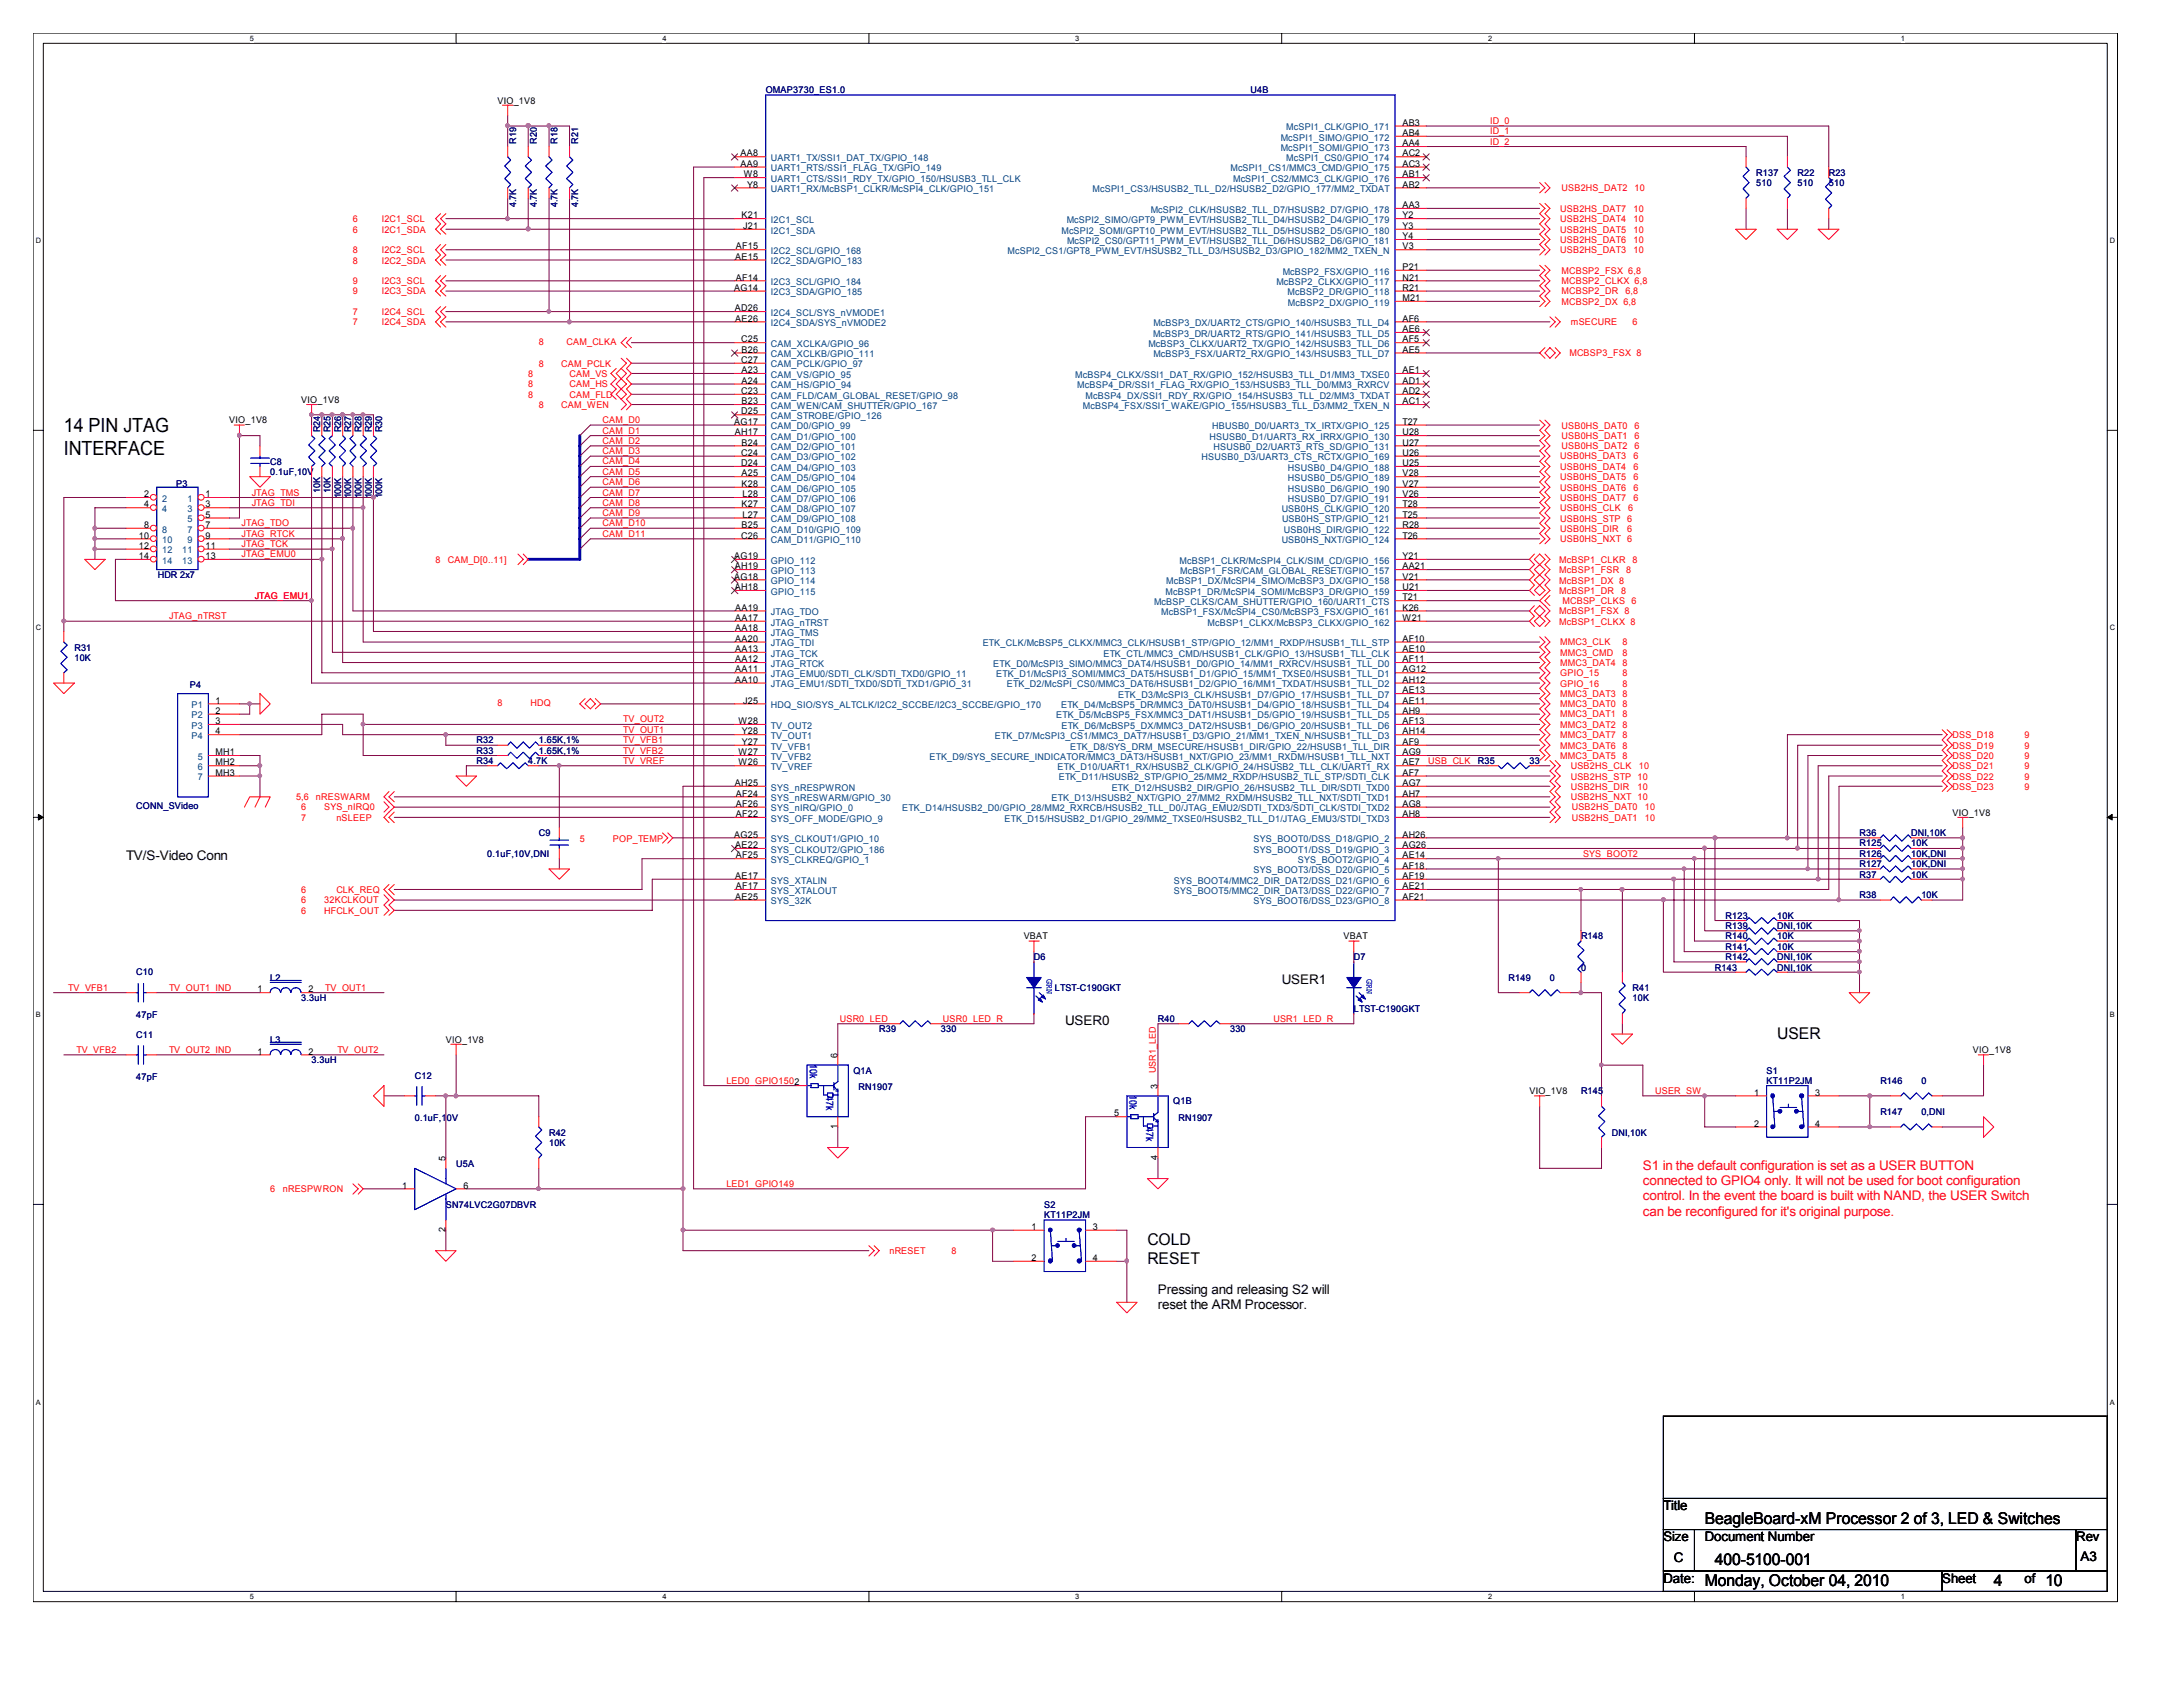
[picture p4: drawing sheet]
<svg xmlns="http://www.w3.org/2000/svg" width="279mm" height="216mm" viewBox="0 0 279 216" stroke-linecap="round" stroke-linejoin="round" font-family="sans-serif">
<defs><g id="words">
<g font-size="2.5">
<text x="8.2" y="55.3">14 PIN JTAG</text>
<text x="8.2" y="58.2">INTERFACE</text>
</g>
<g font-size="2.1">
<text x="227.5" y="132.9">USER</text>
<text x="146.9" y="159.3">COLD</text>
<text x="146.9" y="161.8">RESET</text>
<text x="218.2" y="195">BeagleBoard-xM Processor 2 of 3, LED &amp; Switches</text>
<text x="218.2" y="202.9">Monday, October 04, 2010</text>
<text x="219.5" y="200.3">400-5100-001</text>
<text x="255.2" y="202.9">4</text>
<text x="261.8" y="202.9">10</text>
</g>
<g font-size="1.7">
<text x="16.1" y="110.1">TV/S-Video Conn</text>
<text x="164" y="125.9">USER1</text>
<text x="136.3" y="131.2">USER0</text>
<text x="148.2" y="165.6">Pressing and releasing S2 will</text>
<text x="148.2" y="167.5">reset the ARM Processor.</text>
<text x="212.9" y="193.3">Title</text>
<text x="212.9" y="197.3">Size</text>
<text x="218.2" y="197.3">Document Number</text>
<text x="265.7" y="197.3">Rev</text>
<text x="212.9" y="202.6">Date:</text>
<text x="214.2" y="199.9">C</text>
<text x="248.6" y="202.6">Sheet</text>
<text x="259.1" y="202.6">of</text>
<text x="266.3" y="199.8">A3</text>
</g>
<g font-size="1.7" fill="#f00">
<text x="210.3" y="149.7">S1 in the default configuration is set as a USER BUTTON</text>
<text x="210.3" y="153.6">control. In the event the board is built with NAND, the USER Switch</text>
<text x="210.3" y="155.6">can be reconfigured for it's original purpose.</text>
<text x="210.3" y="151.7">connected to GPIO4 only. It will not be used for boot configuration</text>
</g>
<g font-size="1.3" fill="#00f">
<text x="103.6" y="136.2" transform="rotate(90 103.6 136.2)">10k</text>
<text x="105.7" y="140.2" transform="rotate(90 105.7 140.2)">47k</text>
<text x="144.6" y="140.1" transform="rotate(90 144.6 140.1)">10k</text>
<text x="146.7" y="144.2" transform="rotate(90 146.7 144.2)">47k</text>
</g>
<g font-size="1.2" fill="#000080">
<text x="98" y="11.9">OMAP3730_ES1.0</text>
<text x="160.1" y="11.9">U4B</text>
<text x="66.1" y="18.4" transform="rotate(-90 66.1 18.4)">R19</text>
<text x="68.7" y="18.4" transform="rotate(-90 68.7 18.4)">R20</text>
<text x="71.4" y="18.4" transform="rotate(-90 71.4 18.4)">R18</text>
<text x="74" y="18.4" transform="rotate(-90 74 18.4)">R21</text>
<text x="224.8" y="22.5">R137</text>
<text x="224.8" y="23.8">510</text>
<text x="230.1" y="22.5">R22</text>
<text x="230.1" y="23.8">510</text>
<text x="234.1" y="22.5">R23</text>
<text x="234.1" y="23.8">510</text>
<text x="66.1" y="26.5" transform="rotate(-90 66.1 26.5)">4.7K</text>
<text x="68.7" y="26.5" transform="rotate(-90 68.7 26.5)">4.7K</text>
<text x="71.4" y="26.5" transform="rotate(-90 71.4 26.5)">4.7K</text>
<text x="74" y="26.5" transform="rotate(-90 74 26.5)">4.7K</text>
<text x="34.6" y="59.5">C8</text>
<text x="41" y="55.3" transform="rotate(-90 41 55.3)">R24</text>
<text x="42.3" y="55.3" transform="rotate(-90 42.3 55.3)">R25</text>
<text x="43.6" y="55.3" transform="rotate(-90 43.6 55.3)">R26</text>
<text x="45" y="55.3" transform="rotate(-90 45 55.3)">R27</text>
<text x="46.3" y="55.3" transform="rotate(-90 46.3 55.3)">R28</text>
<text x="47.6" y="55.3" transform="rotate(-90 47.6 55.3)">R29</text>
<text x="48.9" y="55.3" transform="rotate(-90 48.9 55.3)">R30</text>
<text x="22.6" y="62.3">P3</text>
<text x="34.6" y="60.8">0.1uF,10V</text>
<text x="41" y="63.1" transform="rotate(-90 41 63.1)">10K</text>
<text x="42.3" y="63.1" transform="rotate(-90 42.3 63.1)">10K</text>
<text x="43.6" y="63.8" transform="rotate(-90 43.6 63.8)">100K</text>
<text x="45" y="63.8" transform="rotate(-90 45 63.8)">100K</text>
<text x="46.3" y="63.8" transform="rotate(-90 46.3 63.8)">100K</text>
<text x="47.6" y="63.8" transform="rotate(-90 47.6 63.8)">100K</text>
<text x="48.9" y="63.8" transform="rotate(-90 48.9 63.8)">100K</text>
<text x="20.2" y="74">HDR 2x7</text>
<text x="9.5" y="83.3">R31</text>
<text x="9.5" y="84.6">10K</text>
<text x="24.3" y="88">P4</text>
<text x="61" y="95.1">R32</text>
<text x="69" y="95.1">1.65K,1%</text>
<text x="61" y="97.8">R34</text>
<text x="61" y="96.5">R33</text>
<text x="67.6" y="97.8">4.7K</text>
<text x="69" y="96.5">1.65K,1%</text>
<text x="189.1" y="97.8">R35</text>
<text x="195.7" y="97.8">33</text>
<text x="17.4" y="103.6">CONN_SVideo</text>
<text x="69" y="107">C9</text>
<text x="238" y="107">R36</text>
<text x="244.6" y="107">DNI,10K</text>
<text x="62.4" y="109.7">0.1uF,10V,DNI</text>
<text x="238" y="112.3">R37</text>
<text x="238" y="109.7">R126</text>
<text x="238" y="111">R127</text>
<text x="238" y="108.3">R125</text>
<text x="244.6" y="109.7">10K,DNI</text>
<text x="244.6" y="111">10K,DNI</text>
<text x="244.6" y="108.3">10K</text>
<text x="244.6" y="112.3">10K</text>
<text x="220.9" y="118.9">R139</text>
<text x="220.9" y="117.6">R123</text>
<text x="227.5" y="118.9">DNI,10K</text>
<text x="227.5" y="117.6">10K</text>
<text x="238" y="114.9">R38</text>
<text x="245.9" y="114.9">10K</text>
<text x="17.4" y="124.8">C10</text>
<text x="34.6" y="125.5">L2</text>
<text x="132.3" y="122.9">D6</text>
<text x="173.3" y="122.9">D7</text>
<text x="193.1" y="125.5">R149</text>
<text x="198.4" y="125.5">0</text>
<text x="202.4" y="120.2">R148</text>
<text x="202.4" y="124.2">0</text>
<text x="219.5" y="124.2">R143</text>
<text x="220.9" y="121.5">R141</text>
<text x="220.9" y="120.2">R140</text>
<text x="220.9" y="122.9">R142</text>
<text x="227.5" y="121.5">10K</text>
<text x="227.5" y="122.9">DNI,10K</text>
<text x="227.5" y="124.2">DNI,10K</text>
<text x="227.5" y="120.2">10K</text>
<text x="17.4" y="130.3">47pF</text>
<text x="38.6" y="128.1">3.3uH</text>
<text x="135" y="126.8">LTST-C190GKT</text>
<text x="148.2" y="130.8">R40</text>
<text x="173.3" y="129.5">LTST-C190GKT</text>
<text x="209" y="126.8">R41</text>
<text x="209" y="128.1">10K</text>
<text x="17.4" y="132.8">C11</text>
<text x="34.6" y="133.4">L3</text>
<text x="39.9" y="136.1">3.3uH</text>
<text x="109.2" y="137.4">Q1A</text>
<text x="112.5" y="132.1">R39</text>
<text x="120.4" y="132.1">330</text>
<text x="157.4" y="132.1">330</text>
<text x="226.1" y="137.4">S1</text>
<text x="17.4" y="138.2">47pF</text>
<text x="53.1" y="138">C12</text>
<text x="53.1" y="143.5">0.1uF,10V</text>
<text x="109.9" y="139.5">RN1907</text>
<text x="150.2" y="141.4">Q1B</text>
<text x="150.8" y="143.5">RN1907</text>
<text x="202.4" y="140">R145</text>
<text x="226.1" y="138.7">KT11P2JM</text>
<text x="240.7" y="142.7">R147</text>
<text x="240.7" y="138.7">R146</text>
<text x="245.9" y="142.7">0,DNI</text>
<text x="245.9" y="138.7">0</text>
<text x="58.4" y="149.3">U5A</text>
<text x="70.3" y="145.3">R42</text>
<text x="70.3" y="146.6">10K</text>
<text x="206.3" y="145.3">DNI,10K</text>
<text x="57.1" y="154.6">SN74LVC2G07DBVR</text>
<text x="133.6" y="154.6">S2</text>
<text x="133.6" y="155.9">KT11P2JM</text>
</g>
<g font-size="1.2">
<text x="63.7" y="13.3">VIO_1V8</text>
<text x="179.5" y="16.1">AB3</text>
<text x="179.5" y="17.4">AB4</text>
<text x="94.8" y="21.3">AA9</text>
<text x="94.8" y="20">AA8</text>
<text x="95.2" y="22.7">W8</text>
<text x="179.5" y="20">AC2</text>
<text x="179.5" y="21.3">AC3</text>
<text x="179.5" y="18.7">AA4</text>
<text x="179.5" y="22.7">AB1</text>
<text x="94.9" y="27.9">K21</text>
<text x="95.1" y="29.3">J21</text>
<text x="95.6" y="24">Y8</text>
<text x="179.5" y="26.6">AA3</text>
<text x="179.5" y="27.9">Y2</text>
<text x="179.5" y="24">AB2</text>
<text x="179.5" y="29.3">Y3</text>
<text x="94.1" y="33.2">AE15</text>
<text x="94.2" y="31.9">AF15</text>
<text x="94.2" y="35.9">AF14</text>
<text x="179.5" y="35.9">N21</text>
<text x="179.5" y="34.5">P21</text>
<text x="179.5" y="30.6">Y4</text>
<text x="179.5" y="31.9">V3</text>
<text x="94" y="37.2">AG14</text>
<text x="94.1" y="39.8">AD26</text>
<text x="94.1" y="41.1">AE26</text>
<text x="179.5" y="38.5">M21</text>
<text x="179.5" y="37.2">R21</text>
<text x="179.5" y="41.1">AF6</text>
<text x="94.9" y="43.8">C25</text>
<text x="94.9" y="46.4">C27</text>
<text x="94.9" y="47.8">A23</text>
<text x="94.9" y="45.1">B26</text>
<text x="179.5" y="45.1">AE5</text>
<text x="179.5" y="43.8">AF5</text>
<text x="179.5" y="42.5">AE6</text>
<text x="179.5" y="47.8">AE1</text>
<text x="38.6" y="51.6">VIO_1V8</text>
<text x="94.9" y="50.4">C23</text>
<text x="94.9" y="53">D25</text>
<text x="94.9" y="49.1">A24</text>
<text x="94.9" y="51.7">B23</text>
<text x="179.5" y="50.4">AD2</text>
<text x="179.5" y="51.7">AC1</text>
<text x="179.5" y="49.1">AD1</text>
<text x="29.3" y="54.2">VIO_1V8</text>
<text x="94" y="54.4">AG17</text>
<text x="94.1" y="55.7">AH17</text>
<text x="94.9" y="58.3">C24</text>
<text x="94.9" y="59.6">D24</text>
<text x="94.9" y="57">B24</text>
<text x="179.5" y="54.4">T27</text>
<text x="179.5" y="55.7">U28</text>
<text x="179.5" y="59.6">U25</text>
<text x="179.5" y="58.3">U26</text>
<text x="179.5" y="57">U27</text>
<text x="18.5" y="63.6">2</text>
<text x="18.5" y="64.9">4</text>
<text x="26.3" y="63.6">1</text>
<text x="26.3" y="64.9">3</text>
<text x="94.9" y="61">A25</text>
<text x="94.9" y="62.3">K28</text>
<text x="94.9" y="64.9">K27</text>
<text x="95" y="63.6">L28</text>
<text x="179.5" y="64.9">T28</text>
<text x="179.5" y="63.6">V26</text>
<text x="179.5" y="61">V28</text>
<text x="179.5" y="62.3">V27</text>
<text x="17.8" y="68.9">10</text>
<text x="17.8" y="70.2">12</text>
<text x="17.8" y="71.5">14</text>
<text x="18.5" y="67.6">8</text>
<text x="26.3" y="70.2">11</text>
<text x="26.3" y="71.5">13</text>
<text x="26.3" y="66.3">5</text>
<text x="26.3" y="67.6">7</text>
<text x="26.3" y="68.9">9</text>
<text x="94" y="71.5">AG19</text>
<text x="94.9" y="68.9">C26</text>
<text x="94.9" y="67.6">B25</text>
<text x="95" y="66.3">L27</text>
<text x="179.5" y="66.3">T25</text>
<text x="179.5" y="68.9">T26</text>
<text x="179.5" y="67.6">R28</text>
<text x="179.5" y="71.5">Y21</text>
<text x="94" y="74.2">AG18</text>
<text x="94.1" y="72.9">AH19</text>
<text x="94.1" y="75.5">AH18</text>
<text x="179.5" y="72.9">AA21</text>
<text x="179.5" y="76.8">T21</text>
<text x="179.5" y="75.5">U21</text>
<text x="179.5" y="74.2">V21</text>
<text x="94.1" y="78.1">AA19</text>
<text x="94.1" y="79.5">AA17</text>
<text x="94.1" y="80.8">AA18</text>
<text x="94.1" y="82.1">AA20</text>
<text x="94.1" y="83.4">AA13</text>
<text x="179.5" y="79.5">W21</text>
<text x="179.5" y="78.1">K26</text>
<text x="179.5" y="83.4">AE10</text>
<text x="179.5" y="82.1">AF10</text>
<text x="94.1" y="84.8">AA12</text>
<text x="94.1" y="86.1">AA11</text>
<text x="94.1" y="87.4">AA10</text>
<text x="179.5" y="88.7">AE13</text>
<text x="179.5" y="86.1">AG12</text>
<text x="179.5" y="84.8">AF11</text>
<text x="179.5" y="87.4">AH12</text>
<text x="27.6" y="90">1</text>
<text x="27.6" y="91.4">2</text>
<text x="27.6" y="92.7">3</text>
<text x="27.6" y="94">4</text>
<text x="94.5" y="92.7">W28</text>
<text x="95" y="94">Y28</text>
<text x="95" y="95.3">Y27</text>
<text x="95.1" y="90">J25</text>
<text x="179.5" y="90">AE11</text>
<text x="179.5" y="92.7">AF13</text>
<text x="179.5" y="95.3">AF9</text>
<text x="179.5" y="91.4">AH9</text>
<text x="179.5" y="94">AH14</text>
<text x="27.6" y="96.6">MH1</text>
<text x="27.6" y="98">MH2</text>
<text x="27.6" y="99.3">MH3</text>
<text x="94.1" y="100.6">AH25</text>
<text x="94.2" y="101.9">AF24</text>
<text x="94.5" y="98">W26</text>
<text x="94.5" y="96.6">W27</text>
<text x="179.5" y="98">AE7</text>
<text x="179.5" y="99.3">AF7</text>
<text x="179.5" y="100.6">AG7</text>
<text x="179.5" y="101.9">AH7</text>
<text x="179.5" y="96.6">AG9</text>
<text x="94" y="107.2">AG25</text>
<text x="94.2" y="103.3">AF26</text>
<text x="94.2" y="104.6">AF22</text>
<text x="179.5" y="107.2">AH26</text>
<text x="179.5" y="103.3">AG8</text>
<text x="179.5" y="104.6">AH8</text>
<text x="249.9" y="104.4">VIO_1V8</text>
<text x="94.1" y="112.5">AE17</text>
<text x="94.1" y="108.5">AE22</text>
<text x="94.2" y="113.8">AF17</text>
<text x="94.2" y="109.9">AF25</text>
<text x="179.5" y="108.5">AG26</text>
<text x="179.5" y="111.2">AF18</text>
<text x="179.5" y="109.9">AE14</text>
<text x="179.5" y="112.5">AF19</text>
<text x="179.5" y="113.8">AE21</text>
<text x="94.1" y="115.1">AE25</text>
<text x="179.5" y="115.1">AF21</text>
<text x="131" y="120.2">VBAT</text>
<text x="172" y="120.2">VBAT</text>
<text x="33" y="127">1</text>
<text x="39.5" y="127">2</text>
<text x="33" y="135">1</text>
<text x="39.5" y="135">2</text>
<text x="57.1" y="133.4">VIO_1V8</text>
<text x="107.2" y="135.4" transform="rotate(-90 107.2 135.4)">6</text>
<text x="252.5" y="134.7">VIO_1V8</text>
<text x="142.6" y="142.9">5</text>
<text x="148.2" y="139.3" transform="rotate(-90 148.2 139.3)">3</text>
<text x="195.7" y="140">VIO_1V8</text>
<text x="224.5" y="140.2">1</text>
<text x="232.3" y="140.2">3</text>
<text x="57" y="148.6" transform="rotate(-90 57 148.6)">5</text>
<text x="107.2" y="144.5" transform="rotate(-90 107.2 144.5)">1</text>
<text x="148.2" y="148.4" transform="rotate(-90 148.2 148.4)">4</text>
<text x="224.5" y="144.2">2</text>
<text x="232.3" y="144.2">4</text>
<text x="51.5" y="152.1">1</text>
<text x="59.3" y="152.1">6</text>
<text x="57" y="157.7" transform="rotate(-90 57 157.7)">2</text>
<text x="132" y="157.4">1</text>
<text x="132" y="161.4">2</text>
<text x="139.9" y="157.4">3</text>
<text x="139.9" y="161.4">4</text>
</g>
<g font-size="1.2" fill="#004080">
<text x="163.9" y="18">McSPI1_SIMO/GPIO_172</text>
<text x="164.6" y="16.7">McSPI1_CLK/GPIO_171</text>
<text x="98.7" y="21.9">UART1_RTS/SSI1_FLAG_TX/GPIO_149</text>
<text x="98.7" y="23.3">UART1_CTS/SSI1_RDY_TX/GPIO_150/HSUSB3_TLL_CLK</text>
<text x="98.7" y="20.6">UART1_TX/SSI1_DAT_TX/GPIO_148</text>
<text x="157.5" y="21.9">McSPI1_CS1/MMC3_CMD/GPIO_175</text>
<text x="157.8" y="23.3">McSPI1_CS2/MMC3_CLK/GPIO_176</text>
<text x="163.9" y="19.3">McSPI1_SOMI/GPIO_173</text>
<text x="164.6" y="20.6">McSPI1_CS0/GPIO_174</text>
<text x="98.7" y="24.6">UART1_RX/McBSP1_CLKR/McSPI4_CLK/GPIO_151</text>
<text x="98.7" y="28.5">I2C1_SCL</text>
<text x="98.7" y="29.9">I2C1_SDA</text>
<text x="135.8" y="29.9">McSPI2_SOMI/GPT10_PWM_EVT/HSUSB2_TLL_D5/HSUSB2_D5/GPIO_180</text>
<text x="136.5" y="28.5">McSPI2_SIMO/GPT9_PWM_EVT/HSUSB2_TLL_D4/HSUSB2_D4/GPIO_179</text>
<text x="139.8" y="24.6">McSPI1_CS3/HSUSB2_TLL_D2/HSUSB2_D2/GPIO_177/MM2_TXDAT</text>
<text x="147.3" y="27.2">McSPI2_CLK/HSUSB2_TLL_D7/HSUSB2_D7/GPIO_178</text>
<text x="98.7" y="32.5">I2C2_SCL/GPIO_168</text>
<text x="98.7" y="33.8">I2C2_SDA/GPIO_183</text>
<text x="128.9" y="32.5">McSPI2_CS1/GPT8_PWM_EVT/HSUSB2_TLL_D3/HSUSB2_D3/GPIO_182/MM2_TXEN_N</text>
<text x="136.6" y="31.2">McSPI2_CS0/GPT11_PWM_EVT/HSUSB2_TLL_D6/HSUSB2_D6/GPIO_181</text>
<text x="164.2" y="35.1">McBSP2_FSX/GPIO_116</text>
<text x="98.7" y="36.5">I2C3_SCL/GPIO_184</text>
<text x="98.7" y="37.8">I2C3_SDA/GPIO_185</text>
<text x="98.7" y="40.4">I2C4_SCL/SYS_nVMODE1</text>
<text x="98.7" y="41.7">I2C4_SDA/SYS_nVMODE2</text>
<text x="147.6" y="41.7">McBSP3_DX/UART2_CTS/GPIO_140/HSUSB3_TLL_D4</text>
<text x="163.4" y="36.5">McBSP2_CLKX/GPIO_117</text>
<text x="164.8" y="37.8">McBSP2_DR/GPIO_118</text>
<text x="164.8" y="39.1">McBSP2_DX/GPIO_119</text>
<text x="98.7" y="44.4">CAM_XCLKA/GPIO_96</text>
<text x="98.7" y="47">CAM_PCLK/GPIO_97</text>
<text x="98.7" y="45.7">CAM_XCLKB/GPIO_111</text>
<text x="147" y="44.4">McBSP3_CLKX/UART2_TX/GPIO_142/HSUSB3_TLL_D6</text>
<text x="147.6" y="43.1">McBSP3_DR/UART2_RTS/GPIO_141/HSUSB3_TLL_D5</text>
<text x="147.6" y="45.7">McBSP3_FSX/UART2_RX/GPIO_143/HSUSB3_TLL_D7</text>
<text x="98.7" y="48.3">CAM_VS/GPIO_95</text>
<text x="98.7" y="49.7">CAM_HS/GPIO_94</text>
<text x="98.7" y="51">CAM_FLD/CAM_GLOBAL_RESET/GPIO_98</text>
<text x="98.7" y="52.3">CAM_WEN/CAM_SHUTTER/GPIO_167</text>
<text x="98.7" y="53.6">CAM_STROBE/GPIO_126</text>
<text x="137.6" y="48.3">McBSP4_CLKX/SSI1_DAT_RX/GPIO_152/HSUSB3_TLL_D1/MM3_TXSE0</text>
<text x="137.9" y="49.7">McBSP4_DR/SSI1_FLAG_RX/GPIO_153/HSUSB3_TLL_D0/MM3_RXRCV</text>
<text x="138.6" y="52.3">McBSP4_FSX/SSI1_WAKE/GPIO_155/HSUSB3_TLL_D3/MM2_TXEN_N</text>
<text x="138.9" y="51">McBSP4_DX/SSI1_RDY_RX/GPIO_154/HSUSB3_TLL_D2/MM3_TXDAT</text>
<text x="98.7" y="56.3">CAM_D1/GPIO_100</text>
<text x="98.7" y="57.6">CAM_D2/GPIO_101</text>
<text x="98.7" y="58.9">CAM_D3/GPIO_102</text>
<text x="98.7" y="54.9">CAM_D0/GPIO_99</text>
<text x="153.8" y="58.9">HSUSB0_D3/UART3_CTS_RCTX/GPIO_169</text>
<text x="154.8" y="56.3">HSUSB0_D1/UART3_RX_IRRX/GPIO_130</text>
<text x="155.2" y="54.9">HBUSB0_D0/UART3_TX_IRTX/GPIO_125</text>
<text x="155.3" y="57.6">HSUSB0_D2/UART3_RTS_SD/GPIO_131</text>
<text x="20.7" y="64.2">2</text>
<text x="20.7" y="65.5">4</text>
<text x="24" y="64.2">1</text>
<text x="24" y="65.5">3</text>
<text x="98.7" y="60.2">CAM_D4/GPIO_103</text>
<text x="98.7" y="61.6">CAM_D5/GPIO_104</text>
<text x="98.7" y="62.9">CAM_D6/GPIO_105</text>
<text x="98.7" y="64.2">CAM_D7/GPIO_106</text>
<text x="98.7" y="65.5">CAM_D8/GPIO_107</text>
<text x="164" y="65.5">USB0HS_CLK/GPIO_120</text>
<text x="164.8" y="64.2">HSUSB0_D7/GPIO_191</text>
<text x="164.8" y="60.2">HSUSB0_D4/GPIO_188</text>
<text x="164.8" y="61.6">HSUSB0_D5/GPIO_189</text>
<text x="164.8" y="62.9">HSUSB0_D6/GPIO_190</text>
<text x="20.7" y="68.2">8</text>
<text x="20.7" y="69.5">10</text>
<text x="20.7" y="70.8">12</text>
<text x="23.3" y="70.8">11</text>
<text x="24" y="66.8">5</text>
<text x="24" y="68.2">7</text>
<text x="24" y="69.5">9</text>
<text x="98.7" y="66.8">CAM_D9/GPIO_108</text>
<text x="98.7" y="68.2">CAM_D10/GPIO_109</text>
<text x="98.7" y="69.5">CAM_D11/GPIO_110</text>
<text x="164" y="69.5">USB0HS_NXT/GPIO_124</text>
<text x="164.1" y="66.8">USB0HS_STP/GPIO_121</text>
<text x="164.3" y="68.2">USB0HS_DIR/GPIO_122</text>
<text x="20.7" y="72.1">14</text>
<text x="23.3" y="72.1">13</text>
<text x="98.7" y="72.1">GPIO_112</text>
<text x="98.7" y="73.4">GPIO_113</text>
<text x="98.7" y="74.8">GPIO_114</text>
<text x="98.7" y="76.1">GPIO_115</text>
<text x="147.7" y="77.4">McBSP_CLKS/CAM_SHUTTER/GPIO_160/UART1_CTS</text>
<text x="149.2" y="76.1">McBSP1_DR/McSPI4_SOMI/McBSP3_DR/GPIO_159</text>
<text x="149.3" y="74.8">McBSP1_DX/McSPI4_SIMO/McBSP3_DX/GPIO_158</text>
<text x="151" y="72.1">McBSP1_CLKR/McSPI4_CLK/SIM_CD/GPIO_156</text>
<text x="151" y="73.4">McBSP1_FSR/CAM_GLOBAL_RESET/GPIO_157</text>
<text x="98.7" y="78.7">JTAG_TDO</text>
<text x="98.7" y="80.1">JTAG_nTRST</text>
<text x="98.7" y="81.4">JTAG_TMS</text>
<text x="98.7" y="82.7">JTAG_TDI</text>
<text x="125.8" y="82.7">ETK_CLK/McBSP5_CLKX/MMC3_CLK/HSUSB1_STP/GPIO_12/MM1_RXDP/HSUSB1_TLL_STP</text>
<text x="148.6" y="78.7">McBSP1_FSX/McSPI4_CS0/McBSP3_FSX/GPIO_161</text>
<text x="154.6" y="80.1">McBSP1_CLKX/McBSP3_CLKX/GPIO_162</text>
<text x="98.7" y="84">JTAG_TCK</text>
<text x="98.7" y="85.3">JTAG_RTCK</text>
<text x="98.7" y="86.7">JTAG_EMU0/SDTI_CLK/SDTI_TXD0/GPIO_11</text>
<text x="98.7" y="88">JTAG_EMU1/SDTI_TXD0/SDTI_TXD1/GPIO_31</text>
<text x="127.1" y="85.3">ETK_D0/McSPI3_SIMO/MMC3_DAT4/HSUSB1_D0/GPIO_14/MM1_RXRCV/HSUSB1_TLL_D0</text>
<text x="127.5" y="86.7">ETK_D1/McSPI3_SOMI/MMC3_DAT5/HSUSB1_D1/GPIO_15/MM1_TXSE0/HSUSB1_TLL_D1</text>
<text x="128.9" y="88">ETK_D2/McSPI_CS0/MMC3_DAT6/HSUSB1_D2/GPIO_16/MM1_TXDAT/HSUSB1_TLL_D2</text>
<text x="141.2" y="84">ETK_CTL/MMC3_CMD/HSUSB1_CLK/GPIO_13/HSUSB1_TLL_CLK</text>
<text x="143.1" y="89.3">ETK_D3/McSPI3_CLK/HSUSB1_D7/GPIO_17/HSUSB1_TLL_D7</text>
<text x="24.5" y="90.6">P1</text>
<text x="24.5" y="91.9">P2</text>
<text x="24.5" y="93.3">P3</text>
<text x="24.5" y="94.6">P4</text>
<text x="98.7" y="93.3">TV_OUT2</text>
<text x="98.7" y="94.6">TV_OUT1</text>
<text x="98.7" y="95.9">TV_VFB1</text>
<text x="98.7" y="90.6">HDQ_SIO/SYS_ALTCLK/I2C2_SCCBE/I2C3_SCCBE/GPIO_170</text>
<text x="127.3" y="94.6">ETK_D7/McSPI3_CS1/MMC3_DAT7/HSUSB1_D3/GPIO_21/MM1_TXEN_N/HSUSB1_TLL_D3</text>
<text x="135.2" y="91.9">ETK_D5/McBSP5_FSX/MMC3_DAT1/HSUSB1_D5/GPIO_19/HSUSB1_TLL_D5</text>
<text x="135.8" y="90.6">ETK_D4/McBSP5_DR/MMC3_DAT0/HSUSB1_D4/GPIO_18/HSUSB1_TLL_D4</text>
<text x="135.8" y="93.3">ETK_D6/McBSP5_DX/MMC3_DAT2/HSUSB1_D6/GPIO_20/HSUSB1_TLL_D6</text>
<text x="137" y="95.9">ETK_D8/SYS_DRM_MSECURE/HSUSB1_DIR/GPIO_22/HSUSB1_TLL_DIR</text>
<text x="25.3" y="97.2">5</text>
<text x="25.3" y="98.6">6</text>
<text x="25.3" y="99.9">7</text>
<text x="98.7" y="101.2">SYS_nRESPWRON</text>
<text x="98.7" y="98.6">TV_VREF</text>
<text x="98.7" y="97.2">TV_VFB2</text>
<text x="119" y="97.2">ETK_D9/SYS_SECURE_INDICATOR/MMC3_DAT3/HSUSB1_NXT/GPIO_23/MM1_RXDM/HSUSB1_TLL_NXT</text>
<text x="135.3" y="98.6">ETK_D10/UART1_RX/HSUSB2_CLK/GPIO_24/HSUSB2_TLL_CLK/UART1_RX</text>
<text x="135.5" y="99.9">ETK_D11/HSUSB2_STP/GPIO_25/MM2_RXDP/HSUSB2_TLL_STP/SDTI_CLK</text>
<text x="142.3" y="101.2">ETK_D12/HSUSB2_DIR/GPIO_26/HSUSB2_TLL_DIR/SDTI_TXD0</text>
<text x="98.7" y="102.5">SYS_nRESWARM/GPIO_30</text>
<text x="98.7" y="103.8">SYS_nIRQ/GPIO_0</text>
<text x="98.7" y="107.8">SYS_CLKOUT1/GPIO_10</text>
<text x="98.7" y="105.2">SYS_OFF_MODE/GPIO_9</text>
<text x="115.5" y="103.8">ETK_D14/HSUSB2_D0/GPIO_28/MM2_RXRCB/HSUSB2_TLL_D0/JTAG_EMU2/SDTI_TXD3/SDTI_CLK/STDI_TXD2</text>
<text x="128.6" y="105.2">ETK_D15/HSUSB2_D1/GPIO_29/MM2_TXSE0/HSUSB2_TLL_D1/JTAG_EMU3/STDI_TXD3</text>
<text x="134.6" y="102.5">ETK_D13/HSUSB2_NXT/GPIO_27/MM2_RXDM/HSUSB2_TLL_NXT/SDTI_TXD1</text>
<text x="160.4" y="107.8">SYS_BOOT0/DSS_D18/GPIO_2</text>
<text x="98.7" y="113.1">SYS_XTALIN</text>
<text x="98.7" y="110.4">SYS_CLKREQ/GPIO_1</text>
<text x="98.7" y="109.1">SYS_CLKOUT2/GPIO_186</text>
<text x="150.2" y="113.1">SYS_BOOT4/MMC2_DIR_DAT2/DSS_D21/GPIO_6</text>
<text x="160.4" y="109.1">SYS_BOOT1/DSS_D19/GPIO_3</text>
<text x="160.4" y="111.8">SYS_BOOT3/DSS_D20/GPIO_5</text>
<text x="166.1" y="110.4">SYS_BOOT2/GPIO_4</text>
<text x="98.7" y="114.4">SYS_XTALOUT</text>
<text x="98.7" y="115.7">SYS_32K</text>
<text x="150.2" y="114.4">SYS_BOOT5/MMC2_DIR_DAT3/DSS_D22/GPIO_7</text>
<text x="160.4" y="115.7">SYS_BOOT6/DSS_D23/GPIO_8</text>
</g>
<g font-size="1.2" fill="#f00">
<text x="190.7" y="17.2">ID_1</text>
<text x="190.7" y="15.9">ID_0</text>
<text x="190.7" y="18.5">ID_2</text>
<text x="45.2" y="28.4">6</text>
<text x="45.2" y="29.8">6</text>
<text x="48.9" y="28.4">I2C1_SCL</text>
<text x="48.9" y="29.8">I2C1_SDA</text>
<text x="199.7" y="28.4">USB2HS_DAT4</text>
<text x="199.7" y="29.8">USB2HS_DAT5</text>
<text x="199.7" y="27.1">USB2HS_DAT7</text>
<text x="199.9" y="24.5">USB2HS_DAT2</text>
<text x="209.1" y="28.4">10</text>
<text x="209.1" y="29.8">10</text>
<text x="209.1" y="27.1">10</text>
<text x="209.2" y="24.5">10</text>
<text x="45.2" y="33.7">8</text>
<text x="45.2" y="32.4">8</text>
<text x="48.9" y="33.7">I2C2_SDA</text>
<text x="48.9" y="32.4">I2C2_SCL</text>
<text x="199.7" y="31.1">USB2HS_DAT6</text>
<text x="199.7" y="32.4">USB2HS_DAT3</text>
<text x="199.9" y="35.1">MCBSP2_FSX 6,8</text>
<text x="209.1" y="31.1">10</text>
<text x="209.1" y="32.4">10</text>
<text x="45.2" y="40.3">7</text>
<text x="45.2" y="41.7">7</text>
<text x="45.2" y="36.4">9</text>
<text x="45.2" y="37.7">9</text>
<text x="48.9" y="40.3">I2C4_SCL</text>
<text x="48.9" y="41.7">I2C4_SDA</text>
<text x="48.9" y="36.4">I2C3_SCL</text>
<text x="48.9" y="37.7">I2C3_SDA</text>
<text x="199.9" y="36.4">MCBSP2_CLKX 6,8</text>
<text x="199.9" y="37.7">MCBSP2_DR</text>
<text x="199.9" y="39">MCBSP2_DX 6,8</text>
<text x="201" y="41.7">mSECURE</text>
<text x="208" y="37.7">6,8</text>
<text x="209" y="41.7">6</text>
<text x="69" y="44.2">8</text>
<text x="69" y="46.9">8</text>
<text x="71.8" y="46.9">CAM_PCLK</text>
<text x="72.5" y="44.2">CAM_CLKA</text>
<text x="200.9" y="45.6">MCBSP3_FSX 8</text>
<text x="67.6" y="48.3">8</text>
<text x="67.6" y="49.6">8</text>
<text x="67.6" y="50.9">8</text>
<text x="69" y="52.2">8</text>
<text x="71.8" y="52.2">CAM_WEN</text>
<text x="72.9" y="48.3">CAM_VS</text>
<text x="72.9" y="49.6">CAM_HS</text>
<text x="72.9" y="50.9">CAM_FLD</text>
<text x="77.1" y="54.1">CAM_D0</text>
<text x="77.1" y="55.5">CAM_D1</text>
<text x="77.1" y="56.8">CAM_D2</text>
<text x="77.1" y="58.1">CAM_D3</text>
<text x="77.1" y="59.4">CAM_D4</text>
<text x="199.7" y="58.8">USB0HS_DAT3</text>
<text x="199.9" y="57.5">USB0HS_DAT2</text>
<text x="199.9" y="54.9">USB0HS_DAT0</text>
<text x="199.9" y="56.2">USB0HS_DAT1</text>
<text x="209.1" y="58.8">6</text>
<text x="209.2" y="57.5">6</text>
<text x="209.2" y="54.9">6</text>
<text x="209.2" y="56.2">6</text>
<text x="32.2" y="64.7">JTAG_TDI</text>
<text x="32.2" y="63.4">JTAG_TMS</text>
<text x="77.1" y="60.7">CAM_D5</text>
<text x="77.1" y="62.1">CAM_D6</text>
<text x="77.1" y="63.4">CAM_D7</text>
<text x="77.1" y="64.7">CAM_D8</text>
<text x="199.7" y="62.8">USB0HS_DAT6</text>
<text x="199.7" y="64.1">USB0HS_DAT7</text>
<text x="199.7" y="60.2">USB0HS_DAT4</text>
<text x="199.7" y="65.4">USB0HS_CLK</text>
<text x="199.7" y="61.5">USB0HS_DAT5</text>
<text x="208.4" y="65.4">6</text>
<text x="209.1" y="62.8">6</text>
<text x="209.1" y="64.1">6</text>
<text x="209.1" y="60.2">6</text>
<text x="209.1" y="61.5">6</text>
<text x="30.9" y="67.4">JTAG_TDO</text>
<text x="30.9" y="70">JTAG_TCK</text>
<text x="30.9" y="68.7">JTAG_RTCK</text>
<text x="30.9" y="71.3">JTAG_EMU0</text>
<text x="77.1" y="66">CAM_D9</text>
<text x="77.1" y="67.4">CAM_D10</text>
<text x="77.1" y="68.7">CAM_D11</text>
<text x="199.7" y="66.8">USB0HS_STP</text>
<text x="199.7" y="68.1">USB0HS_DIR</text>
<text x="199.7" y="69.4">USB0HS_NXT 6</text>
<text x="208.3" y="68.1">6</text>
<text x="208.3" y="66.8">6</text>
<text x="32.6" y="76.6">JTAG_EMU1</text>
<text x="55.8" y="72">8</text>
<text x="57.3" y="72">CAM_D[0..11]</text>
<text x="199.6" y="73.4">McBSP1_FSR</text>
<text x="199.6" y="76">McBSP1_DR</text>
<text x="199.6" y="72">McBSP1_CLKR</text>
<text x="199.6" y="74.7">McBSP1_DX 8</text>
<text x="200" y="77.3">MCBSP_CLKS</text>
<text x="207.5" y="76">8</text>
<text x="208.2" y="73.4">8</text>
<text x="208.8" y="77.3">6</text>
<text x="209" y="72">8</text>
<text x="21.6" y="79.2">JTAG_nTRST</text>
<text x="199.6" y="78.6">McBSP1_FSX 8</text>
<text x="199.6" y="80">McBSP1_CLKX 8</text>
<text x="199.7" y="82.6">MMC3_CLK</text>
<text x="199.7" y="83.9">MMC3_CMD</text>
<text x="207.6" y="83.9">8</text>
<text x="207.6" y="82.6">8</text>
<text x="199.7" y="85.2">MMC3_DAT4</text>
<text x="199.7" y="86.6">GPIO_15</text>
<text x="199.7" y="87.9">GPIO_16</text>
<text x="199.7" y="89.2">MMC3_DAT3</text>
<text x="207.6" y="85.2">8</text>
<text x="207.6" y="89.2">8</text>
<text x="207.6" y="86.6">8</text>
<text x="207.6" y="87.9">8</text>
<text x="63.7" y="90.4">8</text>
<text x="67.9" y="90.4">HDQ</text>
<text x="79.8" y="95.1">TV_VFB1</text>
<text x="79.8" y="93.8">TV_OUT1</text>
<text x="79.8" y="92.5">TV_OUT2</text>
<text x="199.7" y="95.8">MMC3_DAT6</text>
<text x="199.7" y="90.5">MMC3_DAT0</text>
<text x="199.7" y="91.8">MMC3_DAT1</text>
<text x="199.7" y="93.2">MMC3_DAT2</text>
<text x="199.7" y="94.5">MMC3_DAT7</text>
<text x="207.6" y="95.8">8</text>
<text x="207.6" y="90.5">8</text>
<text x="207.6" y="91.8">8</text>
<text x="207.6" y="93.2">8</text>
<text x="207.6" y="94.5">8</text>
<text x="249.9" y="94.5">DSS_D18</text>
<text x="249.9" y="95.8">DSS_D19</text>
<text x="259.1" y="94.5">9</text>
<text x="259.1" y="95.8">9</text>
<text x="79.8" y="96.4">TV_VFB2</text>
<text x="79.8" y="97.7">TV_VREF</text>
<text x="182.8" y="97.7">USB_CLK</text>
<text x="199.7" y="97.1">MMC3_DAT5</text>
<text x="201" y="98.4">USB2HS_CLK</text>
<text x="201" y="101.1">USB2HS_DIR</text>
<text x="201" y="99.8">USB2HS_STP</text>
<text x="207.6" y="97.1">8</text>
<text x="209.6" y="101.1">10</text>
<text x="209.6" y="99.8">10</text>
<text x="209.8" y="98.4">10</text>
<text x="249.9" y="97.1">DSS_D20</text>
<text x="249.9" y="98.4">DSS_D21</text>
<text x="249.9" y="99.8">DSS_D22</text>
<text x="249.9" y="101.1">DSS_D23</text>
<text x="259.1" y="97.1">9</text>
<text x="259.1" y="98.4">9</text>
<text x="259.1" y="99.8">9</text>
<text x="259.1" y="101.1">9</text>
<text x="37.9" y="102.4">5,6</text>
<text x="38.6" y="105">7</text>
<text x="38.6" y="103.7">6</text>
<text x="40.4" y="102.4">nRESWARM</text>
<text x="41.5" y="103.7">SYS_nIRQ0</text>
<text x="43.1" y="105">nSLEEP</text>
<text x="74.2" y="107.7">5</text>
<text x="78.4" y="107.7">POP_TEMP</text>
<text x="201" y="102.4">USB2HS_NXT 10</text>
<text x="201.2" y="105">USB2HS_DAT1</text>
<text x="201.2" y="103.7">USB2HS_DAT0</text>
<text x="210.5" y="105">10</text>
<text x="210.5" y="103.7">10</text>
<text x="202.6" y="109.6">SYS_BOOT2</text>
<text x="38.6" y="114.3">6</text>
<text x="38.6" y="116.9">6</text>
<text x="38.6" y="115.6">6</text>
<text x="41.5" y="116.9">HFCLK_OUT</text>
<text x="41.5" y="115.6">32KCLKOUT</text>
<text x="43.1" y="114.3">CLK_REQ</text>
<text x="8.7" y="126.8">TV_VFB1</text>
<text x="21.6" y="126.8">TV_OUT1_IND</text>
<text x="41.6" y="126.8">TV_OUT1</text>
<text x="107.5" y="130.8">USR0_LED</text>
<text x="120.7" y="130.8">USR0_LED_R</text>
<text x="163" y="130.8">USR1_LED_R</text>
<text x="9.8" y="134.7">TV_VFB2</text>
<text x="21.6" y="134.7">TV_OUT2_IND</text>
<text x="43.2" y="134.7">TV_OUT2</text>
<text x="148" y="137.4" transform="rotate(-90 148 137.4)">USR1_LED</text>
<text x="93" y="138.7">LED0_GPIO1502</text>
<text x="211.8" y="140">USER_SW</text>
<text x="34.6" y="152.6">6</text>
<text x="36.2" y="152.6">nRESPWRON</text>
<text x="93" y="151.9">LED1_GPIO149</text>
<text x="113.8" y="160.5">nRESET</text>
<text x="121.8" y="160.5">8</text>
</g>
<g font-size="1.2" fill="#00f">
<text x="134" y="125.3" transform="rotate(90 134 125.3)">GRN</text>
<text x="174.9" y="125.3" transform="rotate(90 174.9 125.3)">GRN</text>
</g>
<g font-size=".9">
<text x="32" y="5.2">5</text>
<text x="84.8" y="5.2">4</text>
<text x="137.6" y="5.2">3</text>
<text x="190.5" y="5.2">2</text>
<text x="243.3" y="5.2">1</text>
<text x="4.6" y="31.2">D</text>
<text x="270" y="31.2">D</text>
<text x="4.6" y="80.7">C</text>
<text x="270" y="80.7">C</text>
<text x="4.6" y="130.2">B</text>
<text x="270" y="130.2">B</text>
<text x="4.6" y="179.7">A</text>
<text x="270" y="179.7">A</text>
<text x="32" y="204.7">5</text>
<text x="84.8" y="204.7">4</text>
<text x="137.6" y="204.7">3</text>
<text x="190.5" y="204.7">2</text>
<text x="243.3" y="204.7">1</text>
</g>
</g></defs>
<path d="M4.2 4.2h266.8v200.8h-266.8zM5.5 5.5h264.2v198.2h-264.2z" fill="none" stroke="#000" stroke-width=".13"/>
<g fill="#fff">
<path d="M32 4.4h.5v1.1h-.5z"/>
<path d="M32 203.8h.5v1.1h-.5z"/>
</g>
<path d="M58.4 4.2v1.3M58.4 203.7v1.3" fill="none" stroke="#000" stroke-width=".13"/>
<g fill="#fff">
<path d="M84.8 4.4h.5v1.1h-.5z"/>
<path d="M84.8 203.8h.5v1.1h-.5z"/>
</g>
<path d="M111.2 4.2v1.3M111.2 203.7v1.3" fill="none" stroke="#000" stroke-width=".13"/>
<g fill="#fff">
<path d="M137.6 4.4h.5v1.1h-.5z"/>
<path d="M137.6 203.8h.5v1.1h-.5z"/>
</g>
<path d="M164 4.2v1.3M164 203.7v1.3" fill="none" stroke="#000" stroke-width=".13"/>
<g fill="#fff">
<path d="M190.5 4.4h.5v1.1h-.5z"/>
<path d="M190.5 203.8h.5v1.1h-.5z"/>
</g>
<path d="M216.9 4.2v1.3M216.9 203.7v1.3" fill="none" stroke="#000" stroke-width=".13"/>
<g fill="#fff">
<path d="M243.3 4.4h.5v1.1h-.5z"/>
<path d="M243.3 203.8h.5v1.1h-.5z"/>
<path d="M4.6 30.3h.6v1.1h-.6z"/>
<path d="M270 30.3h.7v1.1h-.7z"/>
<path d="M4.6 79.8h.6v1.1h-.6z"/>
<path d="M270 79.8h.7v1.1h-.7z"/>
</g>
<path d="M4.2 55.1h1.3M269.7 55.1h1.3" fill="none" stroke="#000" stroke-width=".13"/>
<g fill="#fff">
<path d="M4.6 129.4h.6v1h-.6z"/>
<path d="M270 129.4h.7v1h-.7z"/>
</g>
<path d="M4.2 104.6h1.3M269.7 104.6h1.3" fill="none" stroke="#000" stroke-width=".13"/>
<path d="M4.9 104.2l.6 .4-.6 .3zM269.7 104.6l.6-.4v.7z" fill="#000" stroke="#000" stroke-width=".13"/>
<g fill="#fff">
<path d="M4.6 178.9h.6v1.1h-.6z"/>
<path d="M270 178.9h.7v1.1h-.7z"/>
</g>
<path d="M4.2 154.1h1.3M269.7 154.1h1.3M212.9 181.2h56.8v10.6h-56.8zM212.9 191.8h56.8v3.9h-56.8zM212.9 195.7h4v5.3h-4zM216.9 195.7h48.8v5.3h-48.8zM265.7 195.7h4v5.3h-4zM212.9 201h35.7v2.7h-35.7zM248.6 201h21.1v2.7h-21.1z" fill="none" stroke="#000" stroke-width=".13"/>
<g fill="none" stroke="#800040" stroke-width=".13">
<path d="M65 16.1h7.9v2.7M65 14.8v4M67.6 16.1v2.7M70.3 16.1v2.7M182.5 16.1h51.6v5.3M182.5 17.4h46.3v2.7M182.5 18.8h41v1.3M57.1 35.9h36.9M57.1 37.3h36.9M57.1 29.3h36.9M57.1 32h36.9M57.1 39.9h36.9"/>
<path d="M57.1 28h36.9M57.1 33.3h36.9M65 25.4v2.6M67.6 25.4v3.9M70.3 25.4v14.5M72.9 25.4v15.8M94 21.4h-5.2v130.7h50.1v-9.2h4M94 22.7h-3.9v116.2h11.9M182.5 34.6h14.6M182.5 35.9h14.6M182.5 38.6h14.6M182.5 37.3h14.6"/>
<path d="M182.5 29.3h14.6M182.5 32h14.6M182.5 28h14.6M182.5 30.6h14.6M182.5 26.7h14.6M182.5 24h14.6M223.5 26.7v2.6M228.8 26.7v2.6M234.1 28v1.3M33.3 57.1v-1.3h-2.7v10.5h-1.3M39.9 54.4v-1.3h7.9v1.3M41.2 53.1v1.3"/>
<path d="M42.5 53.1v1.3M43.9 53.1v1.3M45.2 53.1v1.3M46.5 53.1v1.3M57.1 41.2h36.9M80.8 43.9h13.2M80.8 46.5h13.2M80.8 47.8h13.2M80.8 49.1h13.2M80.8 50.5h13.2M80.8 51.8h13.2M94 54.4h-18.4l-1.4 1.4"/>
<path d="M94 55.8h-18.4l-1.4 1.3M94 57.1h-18.4l-1.4 1.3M94 58.4h-18.4l-1.4 1.3M94 59.7h-18.4l-1.4 1.3M182.5 55.8h14.6M182.5 59.7h14.6M182.5 45.2h14.6M182.5 57.1h14.6M182.5 41.2h15.9M182.5 58.4h14.6M182.5 54.4h14.6M8.2 79.5h85.8"/>
<path d="M12.1 67.6h4M12.1 69h4M12.1 70.3h4M16.1 65h-4v6.6M16.1 63.7h-7.9v17.1M16.1 71.6h-1.3v5.3h25.1M29.3 67.6h15.9M29.3 69h14.6M29.3 70.3h13.2M29.3 65h17.2M29.3 63.7h18.5M29.3 71.6h11.9"/>
<path d="M39.9 61v26.4h54.1M41.2 61v25.1h52.8M42.5 61v22.5h51.5M43.9 61v23.8h50.1M45.2 61v17.2h48.8M46.5 61v21.2h47.5M47.8 61v19.8h46.2M94 61h-18.4l-1.4 1.4M94 62.4h-18.4l-1.4 1.3M94 63.7h-18.4l-1.4 1.3M94 65h-18.4l-1.4 1.3M94 66.3h-18.4l-1.4 1.3"/>
<path d="M94 67.6h-18.4l-1.4 1.4M94 69h-18.4l-1.4 1.3M182.5 79.5h13.2M182.5 72.9h13.2M182.5 66.3h14.6M182.5 67.6h14.6M182.5 69h14.6M182.5 65h14.6M182.5 63.7h14.6M182.5 71.6h13.2M182.5 78.2h13.2M182.5 76.9h14.6"/>
<path d="M182.5 61h14.6M182.5 62.4h14.6M182.5 74.2h13.2M182.5 75.6h13.2M30.6 90.1h1.4v1.3h-1.4M30.6 92.7h13.3v1.3h50.1M30.6 96.7h2.7v5.3M30.6 94h10.6v-2.6h5.3v5.3h17.2M30.6 98h2.7M30.6 99.3h2.7M32 90.1h1.3M46.5 92.7h47.5"/>
<path d="M57.1 94v1.4h6.6M62.4 98h-2.7v1.3M69 98h25M70.3 96.7h23.7M70.3 95.4h23.7M71.6 98v7.9M76.9 90.1h17.1M182.5 82.2h14.6M182.5 83.5h14.6M182.5 84.8h14.6M182.5 86.1h14.6M182.5 87.4h14.6"/>
<path d="M182.5 91.4h14.6M182.5 96.7h14.6M182.5 95.4h14.6M182.5 98h8M182.5 99.3h15.9M182.5 90.1h14.6M182.5 94h14.6M182.5 92.7h14.6M182.5 88.8h14.6M197.1 98h1.3M248.6 96.7h-17.2v14.5M248.6 95.4h-18.5v13.2"/>
<path d="M248.6 98h-15.9v14.5M248.6 99.3h-14.5v14.5h-26.5M248.6 94h-19.8v13.2M50.5 115.2h43.5M50.5 103.3h43.5M50.5 104.6h43.5M50.5 102h43.5M71.6 109.9v1.3M86.1 107.2h7.9M94 109.9h-11.8v3.9h-31.7M94 100.6h-6.6v59.5h23.8M94 112.5h-10.5v4h-33"/>
<path d="M182.5 113.8h19.9v5.3M182.5 107.2h37M182.5 115.2h30.4M182.5 109.9h34.4M182.5 103.3h15.9M182.5 108.6h35.7M182.5 104.6h15.9M182.5 102h15.9M182.5 100.6h15.9M182.5 112.5h56.8M182.5 111.2h33.1M191.8 109.9v17.1h2.6"/>
<path d="M202.4 113.8h5.2v10.6M214.2 112.5v10.6h8M228.8 107.2h-9.3v10.6h2.7M228.8 117.8h9.2v1.3M228.8 119.1h9.2v1.3M228.8 107.2h10.5M230.1 108.6h-11.9v10.5h4M230.1 108.6h9.2M231.4 111.2h-15.8v10.6h6.6M231.4 111.2h7.9M235.4 115.2h-22.5v9.2h9.3M235.4 115.2h5.3"/>
<path d="M239.3 109.9h-22.4v10.5h5.3M245.9 107.2h5.3M245.9 109.9h5.3M245.9 108.6h5.3M245.9 112.5h5.3M245.9 111.2h5.3M248.6 100.6h-13.2v14.6M251.2 105.9v9.3h-3.9M6.9 127h9.2M8.2 135h7.9M20.1 127h13.2M20.1 135h13.2"/>
<path d="M39.9 127h9.2M39.9 135h9.2M58.4 135v5.2M113.8 131h-6.6v4M132.3 129.7v1.3h-11.9M132.3 121.8v1.3M150.8 131h-2.6v7.9M173.3 129.7v1.3h-15.9M173.3 121.8v1.3M202.4 125.7v1.3h-1.4M202.4 127h2.6v13.2M205 136.3h5.3v3.9h11.9"/>
<path d="M207.6 131v1.3M228.8 124.4h9.2v2.6M228.8 123.1h9.2v1.3M228.8 121.8h9.2v1.3M228.8 120.4h9.2v1.4M253.9 136.3v3.9h-5.3M46.5 152.1h5.3M49.1 140.2h2.7M55.8 140.2h13.2v2.7M57.1 140.2v8M57.1 157.4v2.7M59.7 152.1h27.7"/>
<path d="M69 149.5v2.6M87.4 157.4h42.3M107.2 144.2v2.7M127 157.4v4h2.7M142.9 157.4h1.3v9.3M148.2 148.2v2.6M197.1 141.6v7.9h7.9v-2.6M218.2 140.2v4h4M235.4 140.2h6.6M235.4 144.2h6.6M239.3 140.2v4M248.6 144.2h5.3"/>
<path d="M142.9 161.4h1.3"/>
</g>
<g fill="#f0f" stroke="#f0f" stroke-width=".13">
<path d="M45 67.4h.1l.2 .1v.3l-.2 .1-.1-.1z" fill-rule="evenodd"/>
<path d="M43.7 68.7h.1l.2 .1v.3l-.2 .1-.1-.1z" fill-rule="evenodd"/>
<path d="M46.3 64.8h.3l.1 .1-.1 .2-.2 .1-.1-.1z" fill-rule="evenodd"/>
<path d="M12 67.4h.1l.2 .1v.3l-.2 .1-.1-.1z" fill-rule="evenodd"/>
<path d="M30.5 55.5h.1l.2 .1v.3l-.2 .1-.1-.1z" fill-rule="evenodd"/>
<path d="M46.3 52.9h.3l.1 .1-.1 .2-.2 .1-.1-.1z" fill-rule="evenodd"/>
<path d="M43.7 52.9h.3l.1 .1-.1 .2-.2 .1-.1-.1z" fill-rule="evenodd"/>
<path d="M12 70.1h.3l.1 .1-.1 .2-.2 .1-.1-.1z" fill-rule="evenodd"/>
<path d="M43.7 52.9h.3l.1 .1-.1 .2-.2 .1-.1-.1z" fill-rule="evenodd"/>
<path d="M58.2 140.1l.1-.1 .3 .1-.1 .3-.2 .1-.1-.1z" fill-rule="evenodd"/>
<path d="M56.9 140.1l.1-.1 .2 .1v.3l-.2 .1-.1-.1z" fill-rule="evenodd"/>
<path d="M33.1 97.8h.3l.1 .2-.1 .1-.2 .1-.1-.1z" fill-rule="evenodd"/>
<path d="M70.1 15.9l.1-.1 .2 .1v.4h-.2h-.1z" fill-rule="evenodd"/>
<path d="M33.1 97.8h.3l.1 .2-.1 .1-.2 .1-.1-.1z" fill-rule="evenodd"/>
<path d="M218 108.4l.1-.1 .3 .1-.1 .3-.2 .1-.1-.1z" fill-rule="evenodd"/>
<path d="M218 140.1l.1-.1 .3 .1-.1 .3-.2 .1-.1-.1z" fill-rule="evenodd"/>
<path d="M144 161.2l.2-.1 .2 .1v.3l-.2 .1-.2-.1z" fill-rule="evenodd"/>
<path d="M33.1 99.1h.3l.1 .2-.1 .1-.2 .1-.1-.1z" fill-rule="evenodd"/>
<path d="M31.8 89.9h.3l.1 .1-.1 .2-.2 .1-.1-.1z" fill-rule="evenodd"/>
<path d="M64.8 15.9l.1-.1 .3 .1-.1 .4h-.2h-.1z" fill-rule="evenodd"/>
<path d="M72.7 41l.2-.1 .2 .1-.1 .4h-.1h-.2z" fill-rule="evenodd"/>
<path d="M70.1 39.7h.3l.1 .1-.1 .2-.2 .1-.1-.1z" fill-rule="evenodd"/>
<path d="M64.8 27.8l.1-.1 .3 .1-.1 .4h-.2h-.1z" fill-rule="evenodd"/>
<path d="M191.6 109.7h.3l.1 .2-.1 .1-.2 .1-.1-.1z" fill-rule="evenodd"/>
<path d="M251 112.3h.3l.1 .2-.1 .2h-.1h-.2z" fill-rule="evenodd"/>
<path d="M56.9 93.8h.1l.2 .1v.3l-.2 .1-.1-.1z" fill-rule="evenodd"/>
<path d="M46.3 92.5h.3l.1 .2-.1 .1-.2 .1-.1-.1z" fill-rule="evenodd"/>
<path d="M71.4 97.8h.3l.1 .2-.1 .1-.2 .1-.1-.1z" fill-rule="evenodd"/>
<path d="M12 68.7h.1l.2 .1v.3l-.2 .1-.1-.1z" fill-rule="evenodd"/>
<path d="M39.7 76.7h.3l.1 .1-.1 .2-.2 .1-.1-.1z" fill-rule="evenodd"/>
<path d="M45 52.9h.3l.1 .1-.1 .2-.2 .1-.1-.1z" fill-rule="evenodd"/>
<path d="M39.7 52.9h.3l.1 .1-.1 .2-.2 .1-.1-.1z" fill-rule="evenodd"/>
<path d="M251 107h.2l.2 .1-.1 .3-.1 .1-.2-.1z" fill-rule="evenodd"/>
<path d="M251 109.7h.3l.1 .2-.1 .1-.1 .1-.2-.1z" fill-rule="evenodd"/>
<path d="M251 111h.3l.1 .2-.1 .1-.1 .1-.2-.1z" fill-rule="evenodd"/>
<path d="M251 108.4l.2-.1 .2 .1-.1 .3-.1 .1-.2-.1z" fill-rule="evenodd"/>
<path d="M228.6 107h.1l.2 .1v.3l-.2 .1-.1-.1z" fill-rule="evenodd"/>
<path d="M229.9 108.4l.1-.1 .3 .1-.1 .3-.2 .1-.1-.1z" fill-rule="evenodd"/>
<path d="M231.2 111h.3l.1 .2-.1 .1-.1 .1-.2-.1z" fill-rule="evenodd"/>
<path d="M235.2 115l.1-.1 .2 .1v.3l-.2 .1-.1-.1z" fill-rule="evenodd"/>
<path d="M215.4 111h.3l.1 .2-.1 .1-.2 .1-.1-.1z" fill-rule="evenodd"/>
<path d="M237.8 118.9h.3l.1 .2-.1 .2h-.1h-.2z" fill-rule="evenodd"/>
<path d="M237.8 124.2h.3l.1 .2-.1 .1-.1 .1-.2-.1z" fill-rule="evenodd"/>
<path d="M237.8 122.9h.3l.1 .2-.1 .1-.1 .1-.2-.1z" fill-rule="evenodd"/>
<path d="M237.8 121.6l.2-.1 .2 .1-.1 .3-.1 .1-.2-.1z" fill-rule="evenodd"/>
<path d="M237.8 120.2h.2l.2 .1-.1 .3-.1 .1-.2-.1z" fill-rule="evenodd"/>
<path d="M204.8 136.1h.3l.1 .2-.1 .1-.2 .1-.1-.1z" fill-rule="evenodd"/>
<path d="M202.2 126.9l.1-.1 .2 .1v.3l-.2 .1-.1-.1z" fill-rule="evenodd"/>
<path d="M202.2 113.6h.1l.2 .1v.3l-.2 .1-.1-.1z" fill-rule="evenodd"/>
<path d="M216.7 109.7h.3l.1 .2-.1 .1-.2 .1-.1-.1z" fill-rule="evenodd"/>
<circle cx="41.2" cy="53.1" r=".25"/>
<circle cx="41.2" cy="71.6" r=".25"/>
<circle cx="8.2" cy="79.5" r=".25"/>
<circle cx="42.5" cy="53.1" r=".25"/>
<circle cx="47.8" cy="63.6" r=".25"/>
<circle cx="42.5" cy="70.2" r=".25"/>
<circle cx="87.4" cy="157.4" r=".25"/>
<circle cx="68.9" cy="152.1" r=".25"/>
<circle cx="87.4" cy="152.1" r=".25"/>
<circle cx="67.6" cy="29.3" r=".26"/>
<circle cx="219.5" cy="107.2" r=".26"/>
<circle cx="212.9" cy="115.1" r=".26"/>
<circle cx="239.3" cy="140.3" r=".26"/>
<circle cx="67.6" cy="16.1" r=".26"/>
<circle cx="127" cy="157.4" r=".25"/>
<circle cx="239.3" cy="144.2" r=".25"/>
<circle cx="232.7" cy="112.5" r=".25"/>
<circle cx="207.6" cy="113.8" r=".26"/>
<circle cx="214.2" cy="112.5" r=".25"/>
</g>
<path d="M74.2 55.8v15.8h-6.6" fill="none" stroke="#00f" stroke-width=".38"/>
<g fill="none" stroke="#f00" stroke-width=".13">
<path d="M64.3 13.5h1.4M65 13.5v1.3M65 18.8v1.3M67.6 18.8v1.3M72.9 18.8v1.3M56.4 31.3l-.6 .7 .6 .6-.6 .7 .6 .7M56.4 39.2l-.6 .7 .6 .7-.6 .6 .6 .7M56.4 27.3l-.6 .7 .6 .7-.6 .6 .6 .7M56.4 35.3l-.6 .6 .6 .7-.6 .7 .6 .6M57.1 31.3l-.7 .7 .7 .6-.7 .7 .7 .7M57.1 39.2l-.7 .7 .7 .7-.7 .6 .7 .7M57.1 27.3l-.7 .7 .7 .7-.7 .6 .7 .7"/>
<path d="M57.1 35.3l-.7 .6 .7 .7-.7 .7 .7 .6M65 24v1.4M67.6 24v1.4M72.9 24v1.4M197.1 34l.6 .6-.6 .7 .6 .6-.6 .7 .6 .7-.6 .6 .6 .7-.6 .6M197.1 23.4l.6 .6-.6 .7M197.1 26l.6 .7-.6 .6 .6 .7-.6 .7 .6 .6-.6 .7 .6 .6-.6 .7 .6 .7-.6 .6M197.7 34l.7 .6-.7 .7 .7 .6-.7 .7 .7 .7-.7 .6 .7 .7-.7 .6M197.7 23.4l.7 .6-.7 .7M197.7 26l.7 .7-.7 .6 .7 .7-.7 .7 .7 .6-.7 .7 .7 .6-.7 .7 .7 .7-.7 .6M222.2 29.3h2.6l-1.3 1.3zM227.5 29.3h2.6l-1.3 1.3z"/>
<path d="M228.8 20.1v1.3M228.8 25.4v1.3M232.7 29.3h2.7l-1.3 1.3zM30 54.4h1.3M30.6 54.4v1.4M33.3 57.1v1.3M33.3 59.7v1.3M39.2 51.8h1.4M39.9 51.8v1.3M39.9 54.4v1.4M39.9 59.7v1.3M42.5 54.4v1.4"/>
<path d="M42.5 59.7v1.3M43.9 54.4v1.4M43.9 59.7v1.3M45.2 54.4v1.4M45.2 59.7v1.3M47.8 54.4v1.4M47.8 59.7v1.3M78.9 47.2l-.7 .6 .7 .7-.7 .6 .7 .7-.7 .7 .7 .6M79.5 45.8l.7 .7-.7 .7M79.5 47.2l-.6 .6 .6 .7M79.5 47.2l.7 .6-.7 .7M79.5 48.5l-.6 .6 .6 .7"/>
<path d="M79.5 48.5l.7 .6-.7 .7M79.5 49.8l-.6 .7 .6 .6M79.5 49.8l.7 .7-.7 .6M79.5 51.1l.7 .7-.7 .7M80.2 43.2l-.7 .7 .7 .6M80.2 45.8l.6 .7-.6 .7 .6 .6-.6 .7 .6 .6-.6 .7 .6 .7-.6 .6 .6 .7-.6 .7M80.8 43.2l-.6 .7 .6 .6M197.1 53.8l.6 .6-.6 .7 .6 .7-.6 .6 .6 .7-.6 .6 .6 .7-.6 .7 .6 .6-.6 .7 .6 .6-.6 .7 .6 .7-.6 .6 .6 .7-.6 .6 .6 .7-.6 .7 .6 .6-.6 .7 .6 .6-.6 .7 .6 .7-.6 .6M197.7 44.5l-.6 .7 .6 .6M197.7 53.8l.7 .6-.7 .7 .7 .7-.7 .6 .7 .7-.7 .6 .7 .7-.7 .7 .7 .6-.7 .7 .7 .6-.7 .7 .7 .7-.7 .6 .7 .7-.7 .6 .7 .7-.7 .7 .7 .6-.7 .7 .7 .6-.7 .7 .7 .7-.7 .6M198.4 44.5l.7 .7-.7 .6-.7-.6zM198.4 40.6l.7 .6-.7 .7"/>
<path d="M199.1 44.5l.6 .7-.6 .6M199.1 40.6l.6 .6-.6 .7M10.8 71.6h2.7l-1.4 1.3zM32 61h2.6l-1.3 1.4zM66.3 70.9l.7 .7-.7 .7M67 70.9l.6 .7-.6 .7M196.4 70.9l-.7 .7 .7 .7-.7 .6 .7 .7-.7 .6 .7 .7-.7 .7 .7 .6M196.4 77.5l-.7 .7 .7 .7-.7 .6 .7 .7M196.4 79.5l.7-.6 .6 .6-.6 .7zM197.1 72.3l-.7 .6 .7 .7M197.1 72.3l.6 .6-.6 .7M197.1 74.9l.6 .7-.6 .6-.7-.6z"/>
<path d="M197.1 70.9l.6 .7-.6 .7-.7-.7zM197.1 73.6l-.7 .6 .7 .7M197.1 73.6l.6 .6-.6 .7M197.1 77.5l.6 .7-.6 .7-.7-.7zM197.7 70.9l.7 .7-.7 .7 .7 .6-.7 .7 .7 .6-.7 .7 .7 .7-1.3 1.3 1.3 1.3-.7 .7 .7 .6-.7 .7M198.4 76.2l-.7 .7 .7 .6M6.9 87.4h2.6l-1.3 1.4zM8.2 80.8v1.4M8.2 86.1v1.3M26.7 98h3.9M26.7 90.1h3.9M26.7 91.4h3.9"/>
<path d="M26.7 92.7h3.9M26.7 94h3.9M26.7 96.7h3.9M26.7 99.3h3.9M33.3 88.8l1.3 1.3-1.3 1.3zM58.4 99.3h2.6l-1.3 1.3zM63.7 95.4h1.3M69 95.4h1.3M74.9 90.1l.7-.7 .6 .7-.6 .6zM74.9 89.4l-.7 .7 .7 .6M76.2 89.4l.7 .7-.7 .6M190.5 98h1.3"/>
<path d="M195.7 98h1.4M197.1 81.5l.6 .7-.6 .6 .6 .7-.6 .6 .6 .7-.6 .7 .6 .6-.6 .7 .6 .6-.6 .7 .6 .7-.6 .6 .6 .7-.6 .6 .6 .7-.6 .7 .6 .6-.6 .7 .6 .6-.6 .7 .6 .7-.6 .6 .6 .7-.6 .6M197.7 81.5l.7 .7-.7 .6 .7 .7-.7 .6 .7 .7-.7 .7 .7 .6-.7 .7 .7 .6-.7 .7 .7 .7-.7 .6 .7 .7-.7 .6 .7 .7-.7 .7 .7 .6-.7 .7 .7 .6-.7 .7 .7 .7-.7 .6 .7 .7-.7 .6M198.4 97.3l.7 .7-.7 .7 .7 .6-.7 .7 .7 .6-.7 .7 .7 .7-.7 .6 .7 .7-.7 .6 .7 .7-.7 .7M199.1 97.3l.6 .7-.6 .7 .6 .6-.6 .7 .6 .6-.6 .7 .6 .7-.6 .6 .6 .7-.6 .6 .6 .7-.6 .7M248.6 93.4l.6 .6-.6 .7 .6 .7-.6 .6 .6 .7-.6 .6 .6 .7-.6 .7 .6 .6-.6 .7 .6 .6-.6 .7M249.2 93.4l.7 .6-.7 .7 .7 .7-.7 .6 .7 .7-.7 .6 .7 .7-.7 .7 .7 .6-.7 .7 .7 .6-.7 .7M31.3 103.3l.7-1.3h2.6l-.6 1.3M33.3 102l-.7 1.3M49.1 114.5l.7 .7-.7 .6 .7 .7-.7 .6M49.1 102.6l.7 .7-.7 .6M49.8 113.2l-.7 .6 1.4 1.4-.7 .6 .7 .7-.7 .6"/>
<path d="M49.8 101.3l-.7 .7 1.4 1.3-1.4 1.3 .7 .7M50.5 103.9l-.7 .7 .7 .7M50.5 101.3l-.7 .7 .7 .6M50.5 113.2l-.7 .6 .7 .7M70.3 111.2h2.6l-1.3 1.3zM84.8 106.6l.7 .6-.7 .7M85.5 106.6l.6 .6-.6 .7M222.2 119.1h1.3M222.2 117.8h1.3M227.5 119.1h1.3M227.5 117.8h1.3M239.3 112.5h1.4"/>
<path d="M239.3 109.9h1.4M239.3 111.2h1.4M240.7 115.2h1.3M244.6 112.5h1.3M244.6 109.9h1.3M244.6 111.2h1.3M245.9 115.2h1.4M250.6 104.6h1.3M251.2 104.6v1.3M16.1 135h1.3M16.1 127h1.3M18.8 135h1.3"/>
<path d="M18.8 127h1.3M33.3 135h1.3M38.6 135h1.3M57.7 133.6h1.4M58.4 133.6v1.4M113.8 131h1.4M119.1 131h1.3M131.7 120.4h1.3M132.3 129.7h.1M132.3 123.1h.1M132.3 120.4v1.4M172.6 120.4h1.3"/>
<path d="M173.3 120.4v1.4M194.4 127h1.3M199.7 127h1.3M206.3 132.3h2.7l-1.4 1.3zM207.6 124.4v1.3M207.6 129.7v1.3M222.2 120.4h1.3M222.2 121.8h1.3M222.2 124.4h1.3M227.5 120.4h1.3M227.5 121.8h1.3M227.5 124.4h1.3"/>
<path d="M236.7 127h2.6l-1.3 1.4zM253.2 135h1.3M253.9 135v1.3M45.2 151.5l.6 .6-.6 .7M45.8 151.5l.7 .6-.7 .7M47.8 140.2l1.3-1.3v2.7zM51.8 140.2h1.3M54.4 140.2h1.4M105.9 146.9h2.7l-1.4 1.3zM111.2 159.4l.7 .7-.7 .6M111.9 159.4l.6 .7-.6 .6M129.7 157.4h3.9"/>
<path d="M138.9 157.4h4M146.9 150.8h2.6l-1.3 1.3zM196.4 140.2h1.3M197.1 140.2v1.4M242 144.2h1.3M247.3 144.2h1.3M253.9 142.9l1.3 1.3-1.3 1.3zM55.8 160.1h2.6l-1.3 1.3zM129.7 161.4h3.9M138.9 161.4h4M142.9 166.7h2.6l-1.3 1.3z"/>
</g>
<g fill="none" stroke="#00f" stroke-width=".13">
<path d="M65 20.1l.4 .4-.8 .8 .8 .8-.8 .8 .8 .7-.4 .4M67.6 20.1l.4 .4-.8 .8 .8 .8-.8 .8 .8 .7-.4 .4M72.9 20.1l.4 .4-.8 .8 .8 .8-.8 .8 .8 .7-.4 .4M228.8 21.4l.3 .4-.8 .8 .8 .8-.8 .8 .8 .8-.3 .4M32.1 59.3h2.4M32.1 58.6h2.4M33.3 58.4v.2M33.3 59.3v.4M39.9 55.8l.4 .3-.8 .8 .8 .8-.8 .8 .8 .8-.4 .4M42.5 55.8l-.4 .3 .8 .8-.8 .8 .8 .8-.8 .8 .4 .4M43.9 55.8l.3 .3-.8 .8 .8 .8-.8 .8 .8 .8-.3 .4M45.2 55.8l-.4 .3 .8 .8-.8 .8 .8 .8-.8 .8 .4 .4"/>
<path d="M47.8 55.8l.4 .3-.8 .8 .8 .8-.8 .8 .8 .8-.4 .4M20.1 62.4h5.3v10.5h-5.3zM8.2 82.2l.4 .3-.8 .9 .8 .7-.8 .8 .8 .8-.4 .4M22.7 88.8h4v13.2h-4zM65 95.4l.4-.4 .8 .8 .8-.8 .8 .8 .7-.8 .5 .4M191.8 98l.4 .4 .8-.8 .8 .8 .8-.8 .7 .8 .4-.4M223.5 119.1l.4-.4 .8 .8 .8-.8 .8 .8 .7-.8 .5 .4M223.5 117.8l.4-.4 .8 .8 .8-.8 .8 .8 .7-.8 .5 .4M240.7 112.5l.3-.4 .8 .8 .8-.8 .8 .8 .8-.8 .4 .4M240.7 109.9l.3-.4 .8 .8 .8-.8 .8 .8 .8-.8 .4 .4M240.7 111.2l.3-.4 .8 .8 .8-.8 .8 .8 .8-.8 .4 .4M242 115.2l.4-.4 .8 .8 .8-.8 .7 .8 .8-.8 .4 .4"/>
<path d="M17.4 135h.3M17.4 127h.3M17.7 125.9v2.3M17.7 133.8v2.4M18.4 135h.4M18.4 125.9v2.3M18.4 133.8v2.4M18.4 127h.4M34.6 135a.66 .66 0 0 1 .6-.7 .66 .66 0 0 1 .7 .7M34.6 133.6h4M34.6 133.4h4M35.9 135a.64 .64 0 0 1 .7-.7 .64 .64 0 0 1 .6 .7"/>
<path d="M37.3 135a.64 .64 0 0 1 .6-.7 .64 .64 0 0 1 .6 .7M53.3 139.1v2.3M54 139.1v2.3M115.2 131l.4-.4 .8 .8 .7-.8 .8 .8 .8-.8 .4 .4M131.4 126.4h1.9M132.3 123.1v6.6M132.6 127.5l.8 .7M133 127l.8 .8M195.7 127l.4-.3 .8 .8 .8-.8 .8 .8 .8-.8 .4 .3M207.6 125.7l.4 .5-.8 .7 .8 .8-.8 .8 .8 .8-.4 .4M223.5 121.8l.4-.4 .8 .8 .8-.8 .8 .8 .7-.8 .5 .4M223.5 124.4l.4-.4 .8 .8 .8-.8 .8 .8 .7-.8 .5 .4"/>
<path d="M223.5 120.4l.4-.3 .8 .8 .8-.8 .8 .8 .7-.8 .5 .3M53.1 140.2h.2M54 140.2h.4M133.6 156.1h5.3v6.6h-5.3zM134.5 157.7l.2 3.7M134.6 159.4h.7M135.4 158.9h2.1M136.4 158.5v.4M137.6 159.4h.7M138.1 157.7l.3 3.7M243.3 144.2l.4-.4 .8 .8 .8-.8 .8 .8 .7-.8 .5 .4"/>
</g>
<g fill="#00f" stroke="#00f" stroke-width=".13">
<path d="M134.3 157.2h.3l.1 .2-.1 .2h-.2h-.1z" fill-rule="evenodd"/>
<path d="M134.3 161.2l.1-.1 .2 .1v.3l-.2 .1-.1-.1z" fill-rule="evenodd"/>
<path d="M137.3 159.2h.3l.1 .2-.1 .2h-.1h-.2z" fill-rule="evenodd"/>
<path d="M135.2 159.2h.3l.1 .2-.1 .2h-.2h-.1z" fill-rule="evenodd"/>
<path d="M134.3 157.2h.3l.1 .2-.1 .2h-.2h-.1z" fill-rule="evenodd"/>
<path d="M134.3 161.2l.1-.1 .2 .1v.3l-.2 .1-.1-.1z" fill-rule="evenodd"/>
<path d="M137.3 159.2h.3l.1 .2-.1 .2h-.1h-.2z" fill-rule="evenodd"/>
<path d="M135.2 159.2h.3l.1 .2-.1 .2h-.2h-.1z" fill-rule="evenodd"/>
<path d="M133.1 127.7l.3 .5-.5-.2z" fill-rule="evenodd"/>
<path d="M133.3 127.6l.2-.3 .3 .5z" fill-rule="evenodd"/>
<path d="M131.4 125.1h1.9l-1 1.3z" fill-rule="evenodd"/>
<path d="M133.1 127.7l.3 .5-.5-.2z" fill-rule="evenodd"/>
<path d="M133.3 127.6l.2-.3 .3 .5z" fill-rule="evenodd"/>
<path d="M131.4 125.1h1.9l-1 1.3z" fill-rule="evenodd"/>
<circle cx="138.1" cy="161.4" r=".26"/>
<circle cx="138.1" cy="157.4" r=".25"/>
</g>
<circle cx="25.7" cy="63.6" r=".37" fill="#fff" stroke="#f00" stroke-width=".13"/>
<path d="M26.2 63.7h3.1" fill="none" stroke="#f00" stroke-width=".13"/>
<circle cx="19.7" cy="63.6" r=".37" fill="#fff" stroke="#f00" stroke-width=".13"/>
<path d="M16.1 63.7h3.2" fill="none" stroke="#f00" stroke-width=".13"/>
<circle cx="25.7" cy="65" r=".37" fill="#fff" stroke="#f00" stroke-width=".13"/>
<path d="M26.2 65h3.1" fill="none" stroke="#f00" stroke-width=".13"/>
<circle cx="19.7" cy="65" r=".37" fill="#fff" stroke="#f00" stroke-width=".13"/>
<path d="M16.1 65h3.2" fill="none" stroke="#f00" stroke-width=".13"/>
<circle cx="25.7" cy="66.3" r=".37" fill="#fff" stroke="#f00" stroke-width=".13"/>
<path d="M26.2 66.3h3.1" fill="none" stroke="#f00" stroke-width=".13"/>
<circle cx="25.7" cy="67.6" r=".37" fill="#fff" stroke="#f00" stroke-width=".13"/>
<path d="M26.2 67.6h3.1" fill="none" stroke="#f00" stroke-width=".13"/>
<circle cx="19.7" cy="67.6" r=".37" fill="#fff" stroke="#f00" stroke-width=".13"/>
<path d="M16.1 67.6h3.2" fill="none" stroke="#f00" stroke-width=".13"/>
<circle cx="25.7" cy="68.9" r=".37" fill="#fff" stroke="#f00" stroke-width=".13"/>
<path d="M26.2 69h3.1" fill="none" stroke="#f00" stroke-width=".13"/>
<circle cx="19.7" cy="68.9" r=".37" fill="#fff" stroke="#f00" stroke-width=".13"/>
<path d="M16.1 69h3.2" fill="none" stroke="#f00" stroke-width=".13"/>
<circle cx="25.7" cy="70.2" r=".37" fill="#fff" stroke="#f00" stroke-width=".13"/>
<path d="M26.2 70.3h3.1" fill="none" stroke="#f00" stroke-width=".13"/>
<circle cx="19.7" cy="70.2" r=".37" fill="#fff" stroke="#f00" stroke-width=".13"/>
<path d="M16.1 70.3h3.2" fill="none" stroke="#f00" stroke-width=".13"/>
<circle cx="25.7" cy="71.6" r=".37" fill="#fff" stroke="#f00" stroke-width=".13"/>
<path d="M26.2 71.6h3.1" fill="none" stroke="#f00" stroke-width=".13"/>
<circle cx="19.7" cy="71.6" r=".37" fill="#fff" stroke="#f00" stroke-width=".13"/>
<g fill="none" stroke="#f00" stroke-width=".13">
<path d="M70.3 18.8v1.3M178.6 16.1h3.9M178.6 17.4h3.9M178.6 18.8h3.9M70.3 24v1.4M94 20.1h4M94 21.4h4M94 22.7h4M94 24h4M94 28h4M94 29.3h4M94 32h4"/>
<path d="M94 33.3h4M94 35.9h4M94 37.3h4M94 39.9h4M178.6 20.1h3.9M178.6 21.4h3.9M178.6 22.7h3.9M178.6 24h3.9M178.6 26.7h3.9M178.6 28h3.9M178.6 29.3h3.9M178.6 30.6h3.9"/>
<path d="M178.6 32h3.9M178.6 35.9h3.9M178.6 37.3h3.9M178.6 34.6h3.9M178.6 38.6h3.9M223.5 20.1v1.3M223.5 25.4v1.3M234.1 21.4v1.3M234.1 26.7v1.3M41.2 54.4v1.4M41.2 59.7v1.3M46.5 54.4v1.4"/>
<path d="M46.5 59.7v1.3M94 43.9h4M94 46.5h4M94 47.8h4M94 49.1h4M94 50.5h4M94 55.8h4M94 57.1h4M94 58.4h4M94 59.7h4M94 45.2h4M94 41.2h4"/>
<path d="M94 51.8h4M94 54.4h4M94 53.1h4M178.6 43.9h3.9M178.6 47.8h3.9M178.6 49.1h3.9M178.6 50.5h3.9M178.6 55.8h3.9M178.6 57.1h3.9M178.6 58.4h3.9M178.6 59.7h3.9M178.6 45.2h3.9"/>
<path d="M178.6 42.5h3.9M178.6 41.2h3.9M178.6 51.8h3.9M178.6 54.4h3.9M16.1 71.6h3.2M94 71.6h4M94 61h4M94 62.4h4M94 63.7h4M94 66.3h4M94 78.2h4M94 79.5h4"/>
<path d="M94 65h4M94 67.6h4M94 69h4M94 72.9h4M94 74.2h4M94 75.6h4M178.6 71.6h3.9M178.6 61h3.9M178.6 62.4h3.9M178.6 63.7h3.9M178.6 66.3h3.9M178.6 78.2h3.9"/>
<path d="M178.6 79.5h3.9M178.6 65h3.9M178.6 67.6h3.9M178.6 69h3.9M178.6 72.9h3.9M178.6 74.2h3.9M178.6 75.6h3.9M178.6 76.9h3.9M62.4 98h1.3M63.7 96.7h1.3M67.6 98h1.4M69 96.7h1.3"/>
<path d="M94 98h4M94 80.8h4M94 82.2h4M94 83.5h4M94 84.8h4M94 86.1h4M94 87.4h4M94 92.7h4M94 94h4M94 95.4h4M94 90.1h4M94 96.7h4"/>
<path d="M178.6 98h3.9M178.6 82.2h3.9M178.6 83.5h3.9M178.6 84.8h3.9M178.6 86.1h3.9M178.6 87.4h3.9M178.6 92.7h3.9M178.6 94h3.9M178.6 95.4h3.9M178.6 90.1h3.9M178.6 88.8h3.9M178.6 96.7h3.9"/>
<path d="M178.6 99.3h3.9M178.6 91.4h3.9M71.6 105.9v1.3M71.6 108.6v1.3M94 107.2h4M94 108.6h4M94 109.9h4M94 112.5h4M94 113.8h4M94 100.6h4M94 102h4M94 103.3h4"/>
<path d="M94 115.2h4M94 104.6h4M178.6 107.2h3.9M178.6 108.6h3.9M178.6 109.9h3.9M178.6 111.2h3.9M178.6 112.5h3.9M178.6 113.8h3.9M178.6 100.6h3.9M178.6 102h3.9M178.6 103.3h3.9M178.6 115.2h3.9"/>
<path d="M178.6 104.6h3.9M202.4 119.1v1.3M239.3 107.2h1.4M239.3 108.6h1.4M244.6 107.2h1.3M244.6 108.6h1.3M33.3 127h1.3M38.6 127h1.3M102 138.9h1.3M107.2 135v1.3M148.2 138.9v1.3M150.8 131h1.3"/>
<path d="M156.1 131h1.3M173.3 129.7h.1M173.3 123.1h.1M202.4 124.4v1.3M222.2 123.1h1.3M227.5 123.1h1.3M51.8 152.1h1.3M57.1 148.2v1.3M57.1 156.1v1.3M58.4 152.1h1.3M69 142.9v1.3M69 148.2v1.3"/>
<path d="M107.2 142.9v1.3M142.9 142.9h1.3M148.2 146.9v1.3M205 140.2v1.4M205 145.5v1.4M222.2 140.2h3.9M222.2 144.2h3.9M231.4 140.2h4M231.4 144.2h4M242 140.2h1.3M247.3 140.2h1.3"/>
</g>
<g fill="none" stroke="#00f" stroke-width=".13">
<path d="M98 12.1h80.6v105.7h-80.6zM70.3 20.1l.4 .4-.9 .8 .9 .8-.9 .8 .9 .7-.4 .4M223.5 21.4l.4 .4-.8 .8 .8 .8-.8 .8 .8 .8-.4 .4M234.1 22.7l.3 .4-.8 .8 .8 .8-.8 .8 .8 .8-.3 .4M41.2 55.8l.4 .3-.8 .8 .8 .8-.8 .8 .8 .8-.4 .4M46.5 55.8l.4 .3-.8 .8 .8 .8-.8 .8 .8 .8-.4 .4M63.7 98l.3-.4 .9 .8 .8-.8 .7 .8 .8-.8 .4 .4M65 96.7l.4-.4 .8 .8 .8-.8 .8 .8 .7-.8 .5 .4M70.4 108.2h2.4M70.4 107.5h2.4M71.6 107.2v.3M71.6 108.2v.4"/>
<path d="M240.7 107.2l.3-.4 .8 .9 .8-.9 .8 .9 .8-.9 .4 .4M240.7 108.6l.3-.4 .8 .8 .8-.8 .8 .8 .8-.8 .4 .4M34.6 127a.66 .66 0 0 1 .6-.6 .66 .66 0 0 1 .7 .6M34.6 125.7h4M34.6 125.5h4M35.9 127a.64 .64 0 0 1 .7-.6 .64 .64 0 0 1 .6 .6M37.3 127a.64 .64 0 0 1 .6-.6 .64 .64 0 0 1 .6 .6M103.3 136.3h5.3v6.6h-5.3zM103.3 138.9h.5M103.8 138.7h.9v.5h-.9zM104.7 138.9h2M105.4 138.9v1.2h.5"/>
<path d="M105.9 139.9h.7v.5h-.7zM106.7 139.1l.5 .5h-.2M106.7 138.6v.9M107.2 136.3v2.1l-.5 .4M107.2 139.4v3.5M152.1 131l.5-.4 .7 .8 .8-.8 .8 .8 .8-.8 .4 .4M172.4 126.4h1.8M173.3 123.1v6.6M173.6 127.5l.7 .7M173.9 127l.9 .8M202.4 120.4l-.5 .5 .8 .7-.8 .8 .8 .8-.8 .8 .5 .4M223.5 123.1l.4-.4 .8 .8 .8-.8 .8 .8 .7-.8 .5 .4"/>
<path d="M226.1 138.9h5.3v6.6h-5.3zM53.1 149.5l5.3 2.6-5.3 2.7zM57.1 149.5v2M57.1 152.8v3.3M69 144.2l.3 .4-.8 .8 .8 .8-.8 .8 .8 .8-.3 .4M106.6 140.1h.6M144.2 140.2h5.3v6.7h-5.3zM144.2 142.9h.5M144.7 142.7h1v.5h-1zM145.7 142.9h2M146.3 142.9v1.2h.6M146.9 143.8h.6v.6h-.6z"/>
<path d="M147.5 144.1h.7M147.7 143l.5 .6h-.3M147.7 142.5v.9M148.2 140.2v2.2l-.5 .4M148.2 143.3v3.6M205 141.6l.4 .4-.8 .8 .8 .8-.8 .8 .8 .8-.4 .3M226.9 140.5l.3 3.7M227 142.2h.7M227.8 141.7h2.2M228.9 141.3v.4M230.1 142.2h.7M230.6 140.5l.3 3.7"/>
<path d="M243.3 140.2l.4-.3 .8 .8 .8-.8 .8 .8 .7-.8 .5 .3"/>
</g>
<g fill="#00f" stroke="#00f" stroke-width=".13">
<path d="M173.8 128l.3-.3 .2 .5z" fill-rule="evenodd"/>
<path d="M174.2 127.6l.3-.3 .3 .5z" fill-rule="evenodd"/>
<path d="M172.4 125.1h1.8l-.9 1.3z" fill-rule="evenodd"/>
<path d="M173.8 128l.3-.3 .2 .5z" fill-rule="evenodd"/>
<path d="M174.2 127.6l.3-.3 .3 .5z" fill-rule="evenodd"/>
<path d="M172.4 125.1h1.8l-.9 1.3z" fill-rule="evenodd"/>
<path d="M226.7 140.1l.2-.1 .2 .1-.1 .3-.1 .1-.2-.1z" fill-rule="evenodd"/>
<path d="M226.7 144h.3l.1 .2-.1 .2h-.1h-.2z" fill-rule="evenodd"/>
<path d="M229.8 142h.3l.1 .2-.1 .2-.2 .1-.1-.1z" fill-rule="evenodd"/>
<path d="M227.6 142h.4v.2v.2l-.2 .1-.2-.1z" fill-rule="evenodd"/>
<path d="M226.7 140.1l.2-.1 .2 .1-.1 .3-.1 .1-.2-.1z" fill-rule="evenodd"/>
<path d="M226.7 144h.3l.1 .2-.1 .2h-.1h-.2z" fill-rule="evenodd"/>
<path d="M229.8 142h.3l.1 .2-.1 .2-.2 .1-.1-.1z" fill-rule="evenodd"/>
<path d="M227.6 142h.4v.2v.2l-.2 .1-.2-.1z" fill-rule="evenodd"/>
<circle cx="230.6" cy="144.2" r=".25"/>
<circle cx="230.6" cy="140.3" r=".26"/>
</g>
<g fill="none" stroke="#804000" stroke-width=".13">
<path d="M93.6 19.7l.8 .8M94.4 19.7l-.8 .8M182.2 19.7l.8 .8M182.9 19.7l-.8 .8M93.6 23.7l.8 .8M94.4 23.7l-.8 .8M182.2 21l.8 .8M182.2 22.4l.8 .8M182.9 21l-.8 .8M182.9 22.4l-.8 .8M93.6 44.8l.8 .8M93.6 52.7l.8 .8"/>
<path d="M94.4 44.8l-.8 .8M94.4 52.7l-.8 .8M182.2 43.5l.8 .8M182.2 42.2l.8 .8M182.2 47.4l.8 .8M182.2 48.8l.8 .8M182.2 50.1l.8 .8M182.2 51.4l.8 .8M182.9 43.5l-.8 .8M182.9 42.2l-.8 .8M182.9 47.4l-.8 .8M182.9 48.8l-.8 .8"/>
<path d="M182.9 50.1l-.8 .8M182.9 51.4l-.8 .8M93.6 71.2l.8 .8M93.6 72.5l.8 .8M93.6 73.8l.8 .8M93.6 75.2l.8 .8M94.4 71.2l-.8 .8M94.4 72.5l-.8 .8M94.4 73.8l-.8 .8M94.4 75.2l-.8 .8M93.6 108.2l.8 .8M94.4 108.2l-.8 .8"/>
</g>
<g fill="#f0f" stroke="#f0f" stroke-width=".13">
<path d="M45 67.4h.1l.2 .1v.3l-.2 .1-.1-.1z" fill-rule="evenodd"/>
<path d="M43.7 68.7h.1l.2 .1v.3l-.2 .1-.1-.1z" fill-rule="evenodd"/>
<path d="M46.3 64.8h.3l.1 .1-.1 .2-.2 .1-.1-.1z" fill-rule="evenodd"/>
<path d="M12 67.4h.1l.2 .1v.3l-.2 .1-.1-.1z" fill-rule="evenodd"/>
<path d="M30.5 55.5h.1l.2 .1v.3l-.2 .1-.1-.1z" fill-rule="evenodd"/>
<path d="M46.3 52.9h.3l.1 .1-.1 .2-.2 .1-.1-.1z" fill-rule="evenodd"/>
<path d="M43.7 52.9h.3l.1 .1-.1 .2-.2 .1-.1-.1z" fill-rule="evenodd"/>
<path d="M12 70.1h.3l.1 .1-.1 .2-.2 .1-.1-.1z" fill-rule="evenodd"/>
<path d="M43.7 52.9h.3l.1 .1-.1 .2-.2 .1-.1-.1z" fill-rule="evenodd"/>
<path d="M58.2 140.1l.1-.1 .3 .1-.1 .3-.2 .1-.1-.1z" fill-rule="evenodd"/>
<path d="M56.9 140.1l.1-.1 .2 .1v.3l-.2 .1-.1-.1z" fill-rule="evenodd"/>
<path d="M33.1 97.8h.3l.1 .2-.1 .1-.2 .1-.1-.1z" fill-rule="evenodd"/>
<path d="M70.1 15.9l.1-.1 .2 .1v.4h-.2h-.1z" fill-rule="evenodd"/>
<path d="M33.1 97.8h.3l.1 .2-.1 .1-.2 .1-.1-.1z" fill-rule="evenodd"/>
<path d="M218 108.4l.1-.1 .3 .1-.1 .3-.2 .1-.1-.1z" fill-rule="evenodd"/>
<path d="M218 140.1l.1-.1 .3 .1-.1 .3-.2 .1-.1-.1z" fill-rule="evenodd"/>
<path d="M144 161.2l.2-.1 .2 .1v.3l-.2 .1-.2-.1z" fill-rule="evenodd"/>
<path d="M33.1 99.1h.3l.1 .2-.1 .1-.2 .1-.1-.1z" fill-rule="evenodd"/>
<path d="M31.8 89.9h.3l.1 .1-.1 .2-.2 .1-.1-.1z" fill-rule="evenodd"/>
<path d="M64.8 15.9l.1-.1 .3 .1-.1 .4h-.2h-.1z" fill-rule="evenodd"/>
<path d="M72.7 41l.2-.1 .2 .1-.1 .4h-.1h-.2z" fill-rule="evenodd"/>
<path d="M70.1 39.7h.3l.1 .1-.1 .2-.2 .1-.1-.1z" fill-rule="evenodd"/>
<path d="M64.8 27.8l.1-.1 .3 .1-.1 .4h-.2h-.1z" fill-rule="evenodd"/>
<path d="M191.6 109.7h.3l.1 .2-.1 .1-.2 .1-.1-.1z" fill-rule="evenodd"/>
<path d="M251 112.3h.3l.1 .2-.1 .2h-.1h-.2z" fill-rule="evenodd"/>
<path d="M56.9 93.8h.1l.2 .1v.3l-.2 .1-.1-.1z" fill-rule="evenodd"/>
<path d="M46.3 92.5h.3l.1 .2-.1 .1-.2 .1-.1-.1z" fill-rule="evenodd"/>
<path d="M71.4 97.8h.3l.1 .2-.1 .1-.2 .1-.1-.1z" fill-rule="evenodd"/>
<path d="M12 68.7h.1l.2 .1v.3l-.2 .1-.1-.1z" fill-rule="evenodd"/>
<path d="M39.7 76.7h.3l.1 .1-.1 .2-.2 .1-.1-.1z" fill-rule="evenodd"/>
<path d="M45 52.9h.3l.1 .1-.1 .2-.2 .1-.1-.1z" fill-rule="evenodd"/>
<path d="M39.7 52.9h.3l.1 .1-.1 .2-.2 .1-.1-.1z" fill-rule="evenodd"/>
<path d="M251 107h.2l.2 .1-.1 .3-.1 .1-.2-.1z" fill-rule="evenodd"/>
<path d="M251 109.7h.3l.1 .2-.1 .1-.1 .1-.2-.1z" fill-rule="evenodd"/>
<path d="M251 111h.3l.1 .2-.1 .1-.1 .1-.2-.1z" fill-rule="evenodd"/>
<path d="M251 108.4l.2-.1 .2 .1-.1 .3-.1 .1-.2-.1z" fill-rule="evenodd"/>
<path d="M228.6 107h.1l.2 .1v.3l-.2 .1-.1-.1z" fill-rule="evenodd"/>
<path d="M229.9 108.4l.1-.1 .3 .1-.1 .3-.2 .1-.1-.1z" fill-rule="evenodd"/>
<path d="M231.2 111h.3l.1 .2-.1 .1-.1 .1-.2-.1z" fill-rule="evenodd"/>
<path d="M235.2 115l.1-.1 .2 .1v.3l-.2 .1-.1-.1z" fill-rule="evenodd"/>
<path d="M215.4 111h.3l.1 .2-.1 .1-.2 .1-.1-.1z" fill-rule="evenodd"/>
<path d="M237.8 118.9h.3l.1 .2-.1 .2h-.1h-.2z" fill-rule="evenodd"/>
<path d="M237.8 124.2h.3l.1 .2-.1 .1-.1 .1-.2-.1z" fill-rule="evenodd"/>
<path d="M237.8 122.9h.3l.1 .2-.1 .1-.1 .1-.2-.1z" fill-rule="evenodd"/>
<path d="M237.8 121.6l.2-.1 .2 .1-.1 .3-.1 .1-.2-.1z" fill-rule="evenodd"/>
<path d="M237.8 120.2h.2l.2 .1-.1 .3-.1 .1-.2-.1z" fill-rule="evenodd"/>
<path d="M204.8 136.1h.3l.1 .2-.1 .1-.2 .1-.1-.1z" fill-rule="evenodd"/>
<path d="M202.2 126.9l.1-.1 .2 .1v.3l-.2 .1-.1-.1z" fill-rule="evenodd"/>
<path d="M202.2 113.6h.1l.2 .1v.3l-.2 .1-.1-.1z" fill-rule="evenodd"/>
<path d="M216.7 109.7h.3l.1 .2-.1 .1-.2 .1-.1-.1z" fill-rule="evenodd"/>
<circle cx="41.2" cy="53.1" r=".25"/>
<circle cx="41.2" cy="71.6" r=".25"/>
<circle cx="8.2" cy="79.5" r=".25"/>
<circle cx="42.5" cy="53.1" r=".25"/>
<circle cx="47.8" cy="63.6" r=".25"/>
<circle cx="42.5" cy="70.2" r=".25"/>
<circle cx="87.4" cy="157.4" r=".25"/>
<circle cx="68.9" cy="152.1" r=".25"/>
<circle cx="87.4" cy="152.1" r=".25"/>
<circle cx="67.6" cy="29.3" r=".26"/>
<circle cx="219.5" cy="107.2" r=".26"/>
<circle cx="212.9" cy="115.1" r=".26"/>
<circle cx="239.3" cy="140.3" r=".26"/>
<circle cx="67.6" cy="16.1" r=".26"/>
<circle cx="127" cy="157.4" r=".25"/>
<circle cx="239.3" cy="144.2" r=".25"/>
<circle cx="232.7" cy="112.5" r=".25"/>
<circle cx="207.6" cy="113.8" r=".26"/>
<circle cx="214.2" cy="112.5" r=".25"/>
</g>
<use href="#words"/>
</svg>
